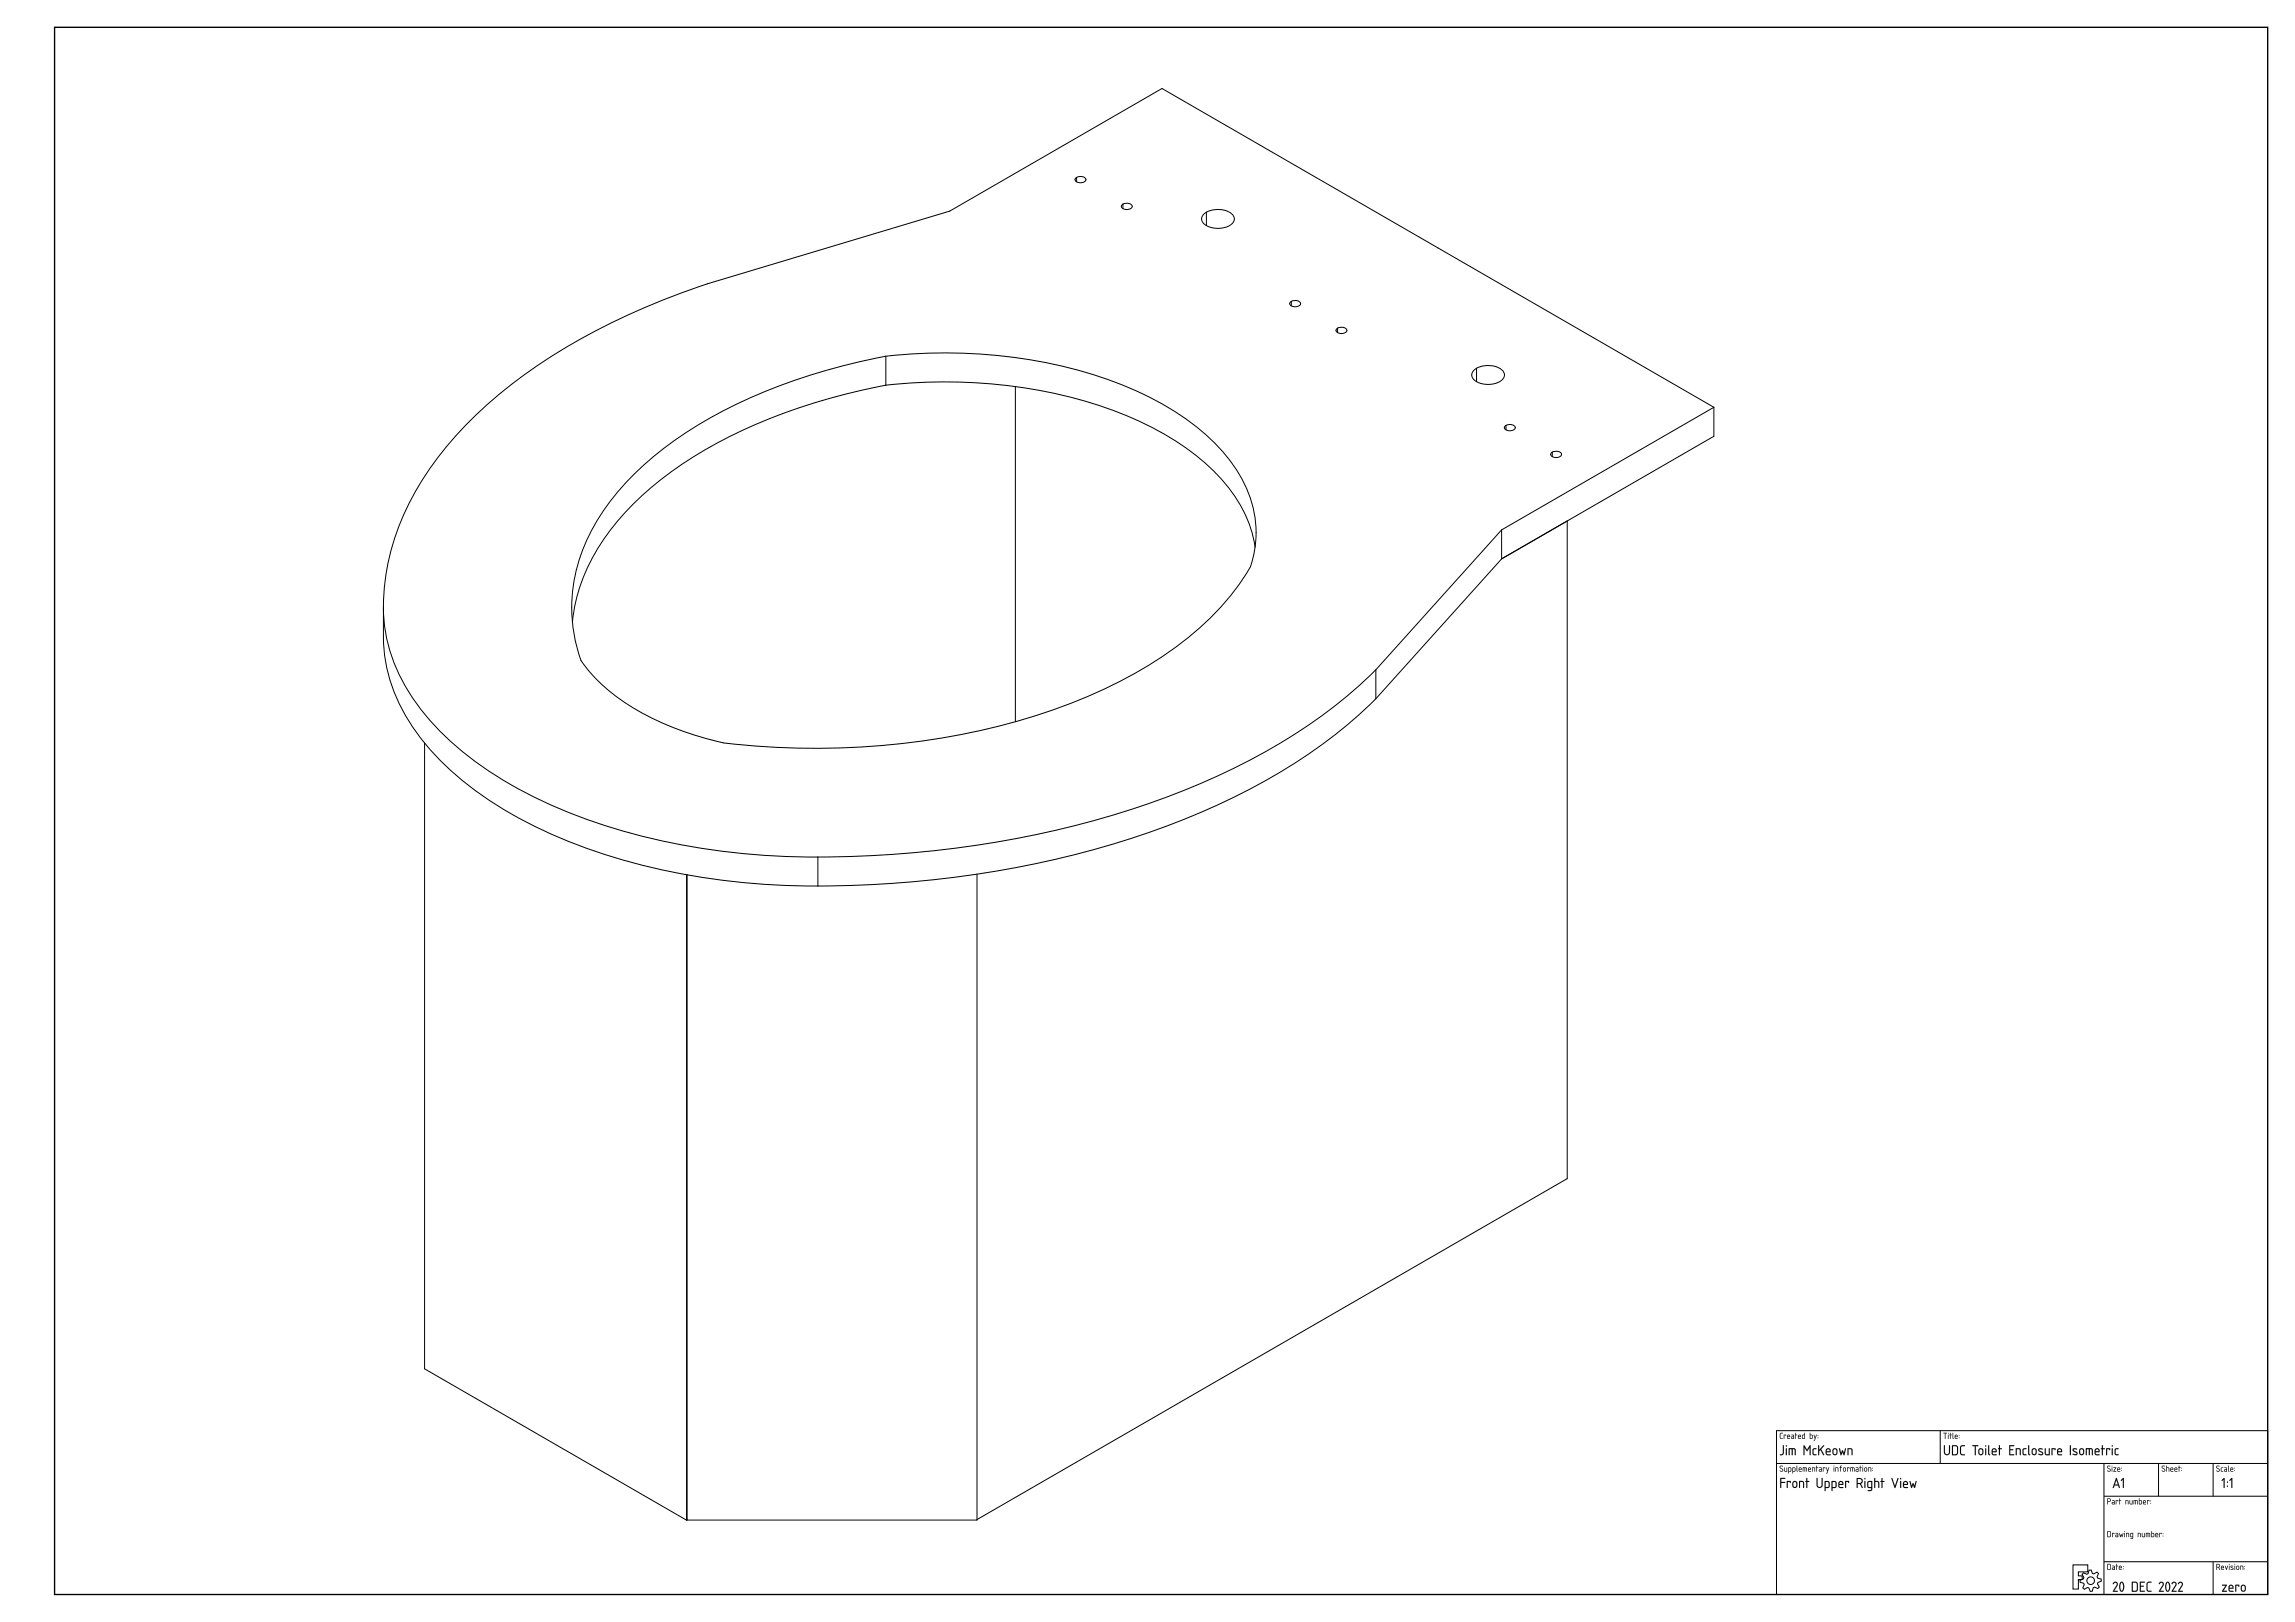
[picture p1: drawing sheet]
<svg xmlns="http://www.w3.org/2000/svg" width="841mm" height="594mm" viewBox="0 0 841 594" stroke-linecap="round" stroke-linejoin="round" font-family="sans-serif">
<path d="M20 10h811v574h-811z" fill="none" stroke="#000" stroke-width=".5"/>
<g fill="none" stroke="#000" stroke-width=".37">
<path d="M651 524h180v60h-180zM651 536h180M711 524v12M771 536v48M791 536v12M811 536v12M771 548h60M759.7 573.2h5.4v2.5h-3.5v1.5h1.4v1.4h-1.4v3.4h-1.9zM763.5 576.1l1.2 .5 .5-.2 .4-1.3 .7-.1 .5 1.3 .5 .2 1.2-.7 .5 .5-.5 1.2 .2 .5 1.3 .4v.7l-1.2 .5-.2 .5 .7 1.2-.5 .5-1.2-.5-.5 .2-.4 1.3-.7 .1-.5-1.3-.5-.2-1.2 .7-.5-.5 .5-1.2-.2-.5-1.3-.4-.1-.7 1.3-.5 .2-.5-.7-1.2zM771 572h60M811 572v12"/>
<circle cx="766.1" cy="578.9" r="1.4"/>
</g>
<g fill="#000">
<path d="M652.3 537l.8-.2 .3 .1-.2 .2a.44 .44 0 0 0-.5-.1 .44 .44 0 0 0-.3 .5l1.1 .7-.3 .8-1-.2 .1-.2 .8 .2 .2-.4-1.1-.8zM652.3 537l-.1 .5 .8 .6a.37 .37 0 0 1 .2 .5 .37 .37 0 0 1-.5 .2l-.4-.2-.1 .2a.64 .64 0 0 0 1 .1 .64 .64 0 0 0-.1-1l-.7-.4v-.3l.9-.2zM653.8 537.5l.2 .1 .1 1 .6 .2v-1.2l.2-.1v1.5l-1-.1zM653.9 537.5v1.4l1 .1v-1.5l-.2 1.3h-.4zM655.5 537.7v1.1h.6l.1-1.1zM655.5 537.7l.7 .1-.1 1h-.6zM655.4 537.5h.8l.3 .4-.1 1-.9 .1-.1 .7zM655.4 537.5v2.1l.1-.6h.7l.2-.5a.76 .76 0 0 0-.1-.9 .76 .76 0 0 0-.9-.1zM657.1 537.7v1.1h.5l.1-1.1zM657.1 537.7l.6 .1-.1 1h-.5zM656.9 537.5h.8l.3 .4-.1 1-.8 .1-.1 .7zM656.9 537.5v2.1l.2-.6h.6l.3-.5a.76 .76 0 0 0-.2-.9 .76 .76 0 0 0-.9-.1zM658.4 536.8l.2 .1 .1 2.1-.3-.3zM658.4 536.8v1.9l.3 .3zM659.4 537.8v.3h.6l-.1-.4zM659.4 537.8a.36 .36 0 0 1 .5-.1 .36 .36 0 0 1 .1 .4h-.6zM659.3 537.6a.55 .55 0 0 1 .8 0 .55 .55 0 0 1 .1 .7h-.8v.2l.8 .5-.9-.1zM659.4 537.6l-.1 1.3 .9 .1-.8-.5v-.2h.8l-.1-.7zM660.7 537.5l1.3 .1 .2 1.4-.2-.1-.1-1.2h-.4l-.1 1.3-.1-1.3h-.5l.1 1.2-.2 .1zM660.7 537.5v1.5l.1-1.3h.5l.1 1.3 .1-1.3h.4l.1 1.3 .2-.1a1.02 1.02 0 0 0-.2-1.3 1.02 1.02 0 0 0-1.2-.1zM662.9 537.8l-.1 .3h.7l-.2-.4zM662.8 537.8a.36 .36 0 0 1 .5-.1 .36 .36 0 0 1 .2 .4h-.7zM662.7 537.6h.1a.56 .56 0 0 1 .7 0 .56 .56 0 0 1 .1 .7h-.8v.2l.8 .5-.9-.1zM662.8 537.6l-.1 1.3 .9 .1-.8-.5v-.2h.8l-.1-.7zM664.1 537.5l1 .1v1.4l-.2-.1v-1.2h-.6v1.2l-.2 .1zM664.1 537.5v1.5l.1-1.3 .7 .1 .1 1.2 .1-.7a.7 .7 0 0 0-.2-.8 .7 .7 0 0 0-.8 0zM665.7 536.8l.2 .7 .4 .1-.4 .1-.1 1.3-.2-1.3-.2-.1 .2-.1zM665.7 536.8l-.3 .8 .3 .1 .1 1.3v-1.3l.5-.1-.5-.1zM666.8 538.4l.1 .4h.5v-.5zM666.8 538.4l.6-.1v.5l-.6-.1zM666.7 537.5h.7l.2 .4v1.1h-.6a.46 .46 0 0 1-.5-.4 .46 .46 0 0 1 .5-.5h.4v-.3zM666.7 537.5l.7 .3v.3h-.4a.43 .43 0 0 0-.5 .5 .43 .43 0 0 0 .5 .4h.6v-1.1l-.2-.4zM668 537.5l.9 .1-.1 .3-.6-.2-.1 1.3zM668.1 537.5v1.5l.1-1.3 .6 .2 .1-.3zM669.2 537.5l.5 1.1 .4-1h.2l-.8 2.1-.3-.1 .4-.7zM669.2 537.5l.4 1.4-.4 .7 .3 .1 .8-2.1-.6 1zM672 537.5l.2 .1-.1 1.4zM672 537.5l.1 1.5zM671.9 536.9a.15 .15 0 0 1 .3 0 .15 .15 0 0 1-.3 0zM672 536.8l.1 .3zM672.6 537.5l1 .1 .1 1.4-.2-.1-.1-1.2h-.6v1.2l-.2 .1zM672.6 537.5v1.5l.2-1.3 .7 .1 .1 1.2 .1-.7a.7 .7 0 0 0-.3-.8 .7 .7 0 0 0-.8 0zM674.4 536.9l.6-.1-.5 .7 .5 .1-.5 .1-.1 1.3-.1-1.3-.2-.1zM674.4 536.9l-.3 .7h.2l.1 1.4 .1-1.4h.5l-.5-.1 .4-.7zM675.7 537.7l-.1 .9 .5 .1 .1-.8zM675.7 537.7h.5l.1 .7a.36 .36 0 0 1-.3 .4 .36 .36 0 0 1-.4-.3zM675.6 537.6a.55 .55 0 0 1 .6-.1 .55 .55 0 0 1 .3 .5l-.1 .8-.7 .2-.3-.5zM675.3 538.2a.68 .68 0 0 0 1.3 0 .68 .68 0 0 0-1.3 0zM676.9 537.5l.9 .1-.1 .3-.6-.2-.1 1.3zM676.9 537.5l.1 1.5 .1-1.3 .6 .2v-.3zM678.1 537.5l1.4 .1 .1 1.4-.2-.1-.1-1.2h-.3l-.1 1.3-.2-1.3h-.4v1.2l-.2 .1zM678.1 537.5v1.5l.2-1.3h.5l.1 1.3 .1-1.3h.4l.1 1.3 .1-.1a1.02 1.02 0 0 0-.1-1.3 1.02 1.02 0 0 0-1.3-.1zM680.3 538.4v.4h.6v-.5zM680.2 538.4l.7-.1v.5l-.7-.1zM680.1 537.5h.7l.3 .4v1.1h-.7a.46 .46 0 0 1-.4-.4 .46 .46 0 0 1 .4-.5h.5l-.1-.3zM680.1 537.5l.7 .3 .1 .3h-.5a.43 .43 0 0 0-.4 .5 .43 .43 0 0 0 .4 .4h.6l.1-1.1-.3-.4zM681.6 536.8l.2 .7 .4 .1-.4 .1-.1 1.3-.1-1.3-.3-.1 .3-.1zM681.6 536.8l-.2 .8 .2 .1 .1 1.3 .1-1.3 .4-.1-.4-.1zM682.5 537.5l.3 .1-.2 1.4zM682.6 537.5v1.5zM682.5 536.9a.15 .15 0 0 1 .3 0 .15 .15 0 0 1-.3 0zM682.6 536.8l.1 .3zM683.5 537.7l-.1 .9 .5 .1 .1-.8zM683.5 537.7h.4l.2 .7a.36 .36 0 0 1-.4 .4 .36 .36 0 0 1-.4-.3zM683.3 537.6h.1a.55 .55 0 0 1 .5-.1 .55 .55 0 0 1 .4 .5l-.1 .8-.7 .2-.4-.5zM683 538.2a.7 .7 0 0 0 1.4 0 .7 .7 0 0 0-1.4 0zM684.6 537.5l1 .1 .1 1.4-.2-.1-.1-1.2h-.6v1.2l-.2 .1zM684.7 537.5v1.5l.1-1.3 .7 .1 .1 1.2 .1-.7a.7 .7 0 0 0-.2-.8 .7 .7 0 0 0-.8 0zM686.2 538.5l.1 .2zM686.2 538.5l.1 .2zM686.2 537.6l.1 .2zM686.2 537.6l.1 .2z"/>
<path d="M652.3 537l.6-.2 .4 .1-.1 .2a.45 .45 0 0 0-.6-.1 .45 .45 0 0 0-.2 .5l.7 .4a.59 .59 0 0 1 .1 1 .59 .59 0 0 1-.9-.3 .44 .44 0 0 0 .7 .2 .44 .44 0 0 0 0-.7l-.8-.5zM653.8 537.5l.5 1.3h.4l.2-1.3v1.5l-1-.1zM655.5 537.7v1.1h.6l.1-1zM655.4 537.5a.8 .8 0 0 1 1.1 .6 .8 .8 0 0 1-1 .9l-.1 .7zM657.1 537.7v1.1h.5l.1-1zM656.9 537.5a.8 .8 0 0 1 1.1 .6 .8 .8 0 0 1-.9 .9l-.1 .7zM658.4 536.8l.3 2.2-.3-.3zM659.4 537.8v.3h.6l-.1-.4zM659.3 537.6a.55 .55 0 0 1 .8 0 .55 .55 0 0 1 .1 .7h-.8v.2l.8 .5-.9-.1zM660.7 537.5l1-.1a1.06 1.06 0 0 1 .4 1.6l-.4-1.3h-.2l-.1 1.3-.1-1.3h-.5l-.1 1.3zM662.9 537.8l-.1 .3h.7l-.2-.4zM662.8 537.6a.55 .55 0 0 1 .7 0 .55 .55 0 0 1 .1 .7h-.8v.2l.8 .5-.9-.1zM664.1 537.5h.1a.7 .7 0 0 1 .8 0 .7 .7 0 0 1 .1 .8l-.1 .7-.1-1.2-.6-.1-.2 1.3zM665.7 536.8l.2 .7 .4 .1-.4 .1-.1 1.3-.2-1.3-.2-.1zM666.8 538.4l.1 .4h.5v-.5zM666.7 537.5h.7l.2 .4v1.1h-.6a.44 .44 0 0 1-.5-.4 .44 .44 0 0 1 .5-.5h.4v-.3zM668 537.5l.9 .1-.1 .3-.6-.2-.1 1.3zM669.2 537.5l.5 1.1 .4-1h.2l-.8 2.1-.3-.1 .4-.7zM672 537.5l.1 1.5zM672 536.9a.14 .14 0 0 1 .2 0 .14 .14 0 0 1-.2 0zM672.6 537.5h.1a.7 .7 0 0 1 .8 0 .7 .7 0 0 1 .2 .8l-.1 .7-.1-1.2-.7-.1-.2 1.3zM674.4 536.9l.5-.1-.4 .7 .5 .1-.5 .1-.1 1.3-.1-1.3-.2-.1zM675.7 537.7l-.1 .8a.34 .34 0 0 0 .4 .3 .34 .34 0 0 0 .3-.4l-.1-.6zM675.2 538.2a.72 .72 0 0 1 1.4 0 .72 .72 0 0 1-1.4 0zM676.9 537.5l.8 .1v.3l-.6-.2-.1 1.3zM678.1 537.5l1.1-.1a1.06 1.06 0 0 1 .3 1.6l-.3-1.3h-.2l-.1 1.3-.2-1.3h-.4l-.2 1.3zM680.2 538.4l.1 .4h.6v-.5zM680.1 537.5h.7l.3 .4-.1 1.1h-.6a.44 .44 0 0 1-.4-.4 .44 .44 0 0 1 .4-.5h.5l-.1-.3zM681.6 536.8l.2 .7 .4 .1-.4 .1-.1 1.3-.1-1.3-.2-.1zM682.6 537.5v1.5zM682.5 536.9a.15 .15 0 0 1 .3 0 .15 .15 0 0 1-.3 0zM683.5 537.7l-.1 .8a.34 .34 0 0 0 .3 .3 .34 .34 0 0 0 .3-.4l-.1-.6zM683 538.2a.72 .72 0 0 1 1.4 0 .72 .72 0 0 1-1.4 0zM684.7 537.5a.7 .7 0 0 1 .8 0 .7 .7 0 0 1 .2 .8l-.1 .7-.1-1.2-.7-.1-.1 1.3zM686.2 538.5l.1 .2zM686.2 537.6l.1 .2z"/>
<path d="M652.4 524.9l.9-.1-.8 .4-.1 1.3 .9 .5h-.7l-.3-.3zM653.7 525.5l.9 .1-.1 .3-.6-.2-.1 1.3zM655.2 525.8l-.1 .3h.7l-.2-.4zM655.1 525.6a.55 .55 0 0 1 .7 0 .55 .55 0 0 1 .1 .7h-.8v.2l.9 .5-1-.1zM656.6 526.4l.1 .4h.5v-.5zM656.5 525.5h.7l.2 .4v1.1h-.6a.44 .44 0 0 1-.5-.4 .44 .44 0 0 1 .5-.5h.4v-.3zM658 524.8l.2 .7 .4 .1-.4 .1-.2 1.3-.1-1.3-.2-.1zM659.2 525.8l-.1 .3h.7l-.2-.4zM659.1 525.6a.55 .55 0 0 1 .7 0 .55 .55 0 0 1 .1 .7h-.8v.2l.8 .5-.9-.1zM660.7 525.7l-.1 .1a.63 .63 0 0 0 0 .7 .63 .63 0 0 0 .6 .3v-1.1zM660.5 525.6l.7-.1 .2-.7v2.2l-1-.3zM663.4 525.7v1.1h.6l.1-1zM663.2 524.8l.2 .7 .9 .2v.9l-.3 .4-.8-.1zM664.7 525.5l.5 1.1 .3-1h.2l-.8 2.1-.3-.1 .5-.7zM666.1 526.5l.2 .2zM666.1 525.6l.2 .2z"/>
<path d="M652.4 524.9l.9-.1-.8 .4v1.3l.8 .5h-.7l-.4-.3zM652.4 525l-.1 1.7 .2 .2 .8 .1-.9-.5 .1-1.3 .8-.4zM653.7 525.5l.9 .1-.1 .3-.6-.2-.1 1.3zM653.7 525.5l.1 1.5 .1-1.3 .6 .2v-.3zM655.2 525.8l-.1 .3h.7l-.2-.4zM655.2 525.8a.36 .36 0 0 1 .4-.1 .36 .36 0 0 1 .2 .4h-.7zM655.1 525.6a.56 .56 0 0 1 .7 0 .56 .56 0 0 1 .1 .7h-.8v.2l.9 .5-1-.1zM655.1 525.6l-.1 1.3 1 .1-.9-.5v-.2h.9l-.1-.7zM656.6 526.4l.1 .4h.5v-.5zM656.6 526.4l.6-.1v.5l-.6-.1zM656.5 525.5h.7l.3 .4-.1 1.1h-.6a.46 .46 0 0 1-.5-.4 .46 .46 0 0 1 .5-.5h.4v-.3zM656.5 525.5l.7 .3v.3h-.4a.43 .43 0 0 0-.4 .5 .43 .43 0 0 0 .4 .4h.6v-1.1l-.2-.4zM658 524.8l.2 .7 .4 .1-.4 .1-.2 1.3-.1-1.3-.2-.1 .2-.1zM658 524.8l-.3 .8 .3 .1v1.3l.1-1.3 .5-.1-.5-.1zM659.2 525.8l-.1 .3h.7l-.2-.4zM659.1 525.8a.36 .36 0 0 1 .5-.1 .36 .36 0 0 1 .2 .4h-.7zM659 525.6h.1a.55 .55 0 0 1 .7 0 .55 .55 0 0 1 .1 .7h-.8v.2l.8 .5-.9-.1zM659.1 525.6l-.1 1.3 .9 .1-.8-.5v-.2h.8l-.1-.7zM660.7 525.7l-.1 .1a.61 .61 0 0 0 0 .7 .61 .61 0 0 0 .6 .3v-1.1zM660.7 525.7h.6v1.1h-.4a.65 .65 0 0 1-.2-1.1zM660.4 525.6l.8-.1 .2-.7v2.2l-.9-.1zM660.5 525.6l-.1 1.1 1 .3v-2.2l-.1 .7zM663.4 525.7v1.1l.6-.1 .1-.9zM663.4 525.7l.7 .1-.1 1h-.6zM663.2 524.8l.2 .7 .9 .2v1.1l-.3 .2-.8-.1zM663.2 524.8v2.1l.8 .1 .3-.4v-.9l-.9-.2zM664.6 525.5l.6 1.1 .3-1.1 .2 .1-.8 2.1-.3-.1 .5-.7zM664.7 525.5l.4 1.4-.5 .7 .3 .1 .8-2.1-.5 1zM666.1 526.5l.2 .2zM666.1 526.5l.2 .2zM666.1 525.6l.2 .2zM666.1 525.6l.2 .2z"/>
<path d="M653.4 529.4l.3 .1v2.6a.92 .92 0 0 1-.5 .8 .92 .92 0 0 1-1-.1l1.1-.5zM653.4 529.4l-.1 2.9-.3 .4h-.7a.78 .78 0 0 0 .9 .2 .78 .78 0 0 0 .5-.8v-2.6zM654.5 530.5l.3 .1-.2 2.4-.2-.2zM654.5 530.5l.1 2.5 .2-2.4zM654.4 529.6a.26 .26 0 0 1 .5 0 .26 .26 0 0 1-.5 0zM654.5 529.4v.4h.2v-.4zM655.5 530.4l2.3 .2 .3 .5-.1 1.9-.3-.2-.1-1.9-.6-.1-.2 2.2-.2-.2v-2h-.8l.1 2-.4 .2zM655.6 530.5l-.1 2.4 .3-.1v-2.1h.8l.2 2.3 .1-2.3 .7 .2 .2 2 .2-.1a2.13 2.13 0 0 0-.3-2.3zM660.9 529.4h.4l.9 1.6 1-1.6h.3v3.6l-.4-.2v-2.7l-.9 1.5-.9-1.4v2.6l-.4 .2zM661 529.4v3.5l.3-.1v-2.7l.9 1.4 1-1.4v2.7l.3 .1v-3.5h-.3l-1 1.6-.9-1.6zM664.4 530.6l1.1-.2 .1 .3a.98 .98 0 0 0-1.1 1 .98 .98 0 0 0 1.1 1v.3h-.7l-.6-.3zM664.4 530.7l-.2 1.3a.79 .79 0 0 0 .4 .9 .79 .79 0 0 0 1-.2 1.01 1.01 0 0 1-1.2-1 1.01 1.01 0 0 1 1.2-1l-.1-.3zM666.3 529.3l.3 .2v1.6l1.5-1.7h.4l-1.1 1.4 1.1 2-.1 .2-1.3-1.9-.5 .5v1.4h-.3zM666.3 529.4v3.5l.3-.1v-1.2l.5-.6 1.2 2 .1-.3-1.1-1.9 1.1-1.4-1.8 1.7v-1.6zM669.5 531l-.1 .5h1.1l-.2-.6zM669.5 531a.59 .59 0 0 1 .8-.2 .59 .59 0 0 1 .2 .8h-1.1zM669.3 530.6l.1 .1a.93 .93 0 0 1 1.2-.1 .93 .93 0 0 1 .1 1.3h-1.3l.2 .7 1.3 .2-1.1 .2a1.49 1.49 0 0 1-.5-2.4zM669.4 530.7l-.3 .6 .2 1.5 1.5 .1v-.2l-1.2-.1-.2-.4v-.3l1.4-.1-.1-1.1-.7-.3zM672.1 530.9l-.2 1.4 .4 .3 .5-.1 .1-1.4-.4-.3zM672 530.9h.8l.2 1.1a.59 .59 0 0 1-.5 .7 .59 .59 0 0 1-.7-.6zM671.8 530.6h.1a.92 .92 0 0 1 .9-.1 .92 .92 0 0 1 .6 .7l-.2 1.4-.5 .4-.7-.1-.5-.8v-1.1zM671.9 530.6l-.3 .4-.1 1.1a.89 .89 0 0 0 .9 .9 .89 .89 0 0 0 .9-.9l-.2-1.4-.7-.3zM673.9 530.5l.4 .1 .4 1.6 .5-1.1 .5 1.1 .4-1.6 .4-.1-.6 2.5-.4-.1-.3-1-.4 1-.3 .1zM674 530.5l.5 2.5 .7-1.2 .4 1 .3 .1 .5-2.4-.2 .1-.5 1.7-.5-1.1-.5 1.1-.5-1.7zM677.1 530.4h1.3l.4 .4 .1 2.1-.4-.1-.1-1.9-1-.1v2l-.3 .2zM677.1 530.5v2.4l.3-.1v-2l1 .1 .2 2 .3-.1a2.25 2.25 0 0 0-.4-2.3z"/>
<path d="M653.4 529.4l.3 .1v2.6a.91 .91 0 0 1-.5 .8 .91 .91 0 0 1-.9-.1l1-.5zM654.5 530.5l.3 .1-.2 2.4zM654.4 529.6a.25 .25 0 0 1 .5 0 .25 .25 0 0 1-.5 0zM655.6 530.4h.1a2.46 2.46 0 0 1 2.3 .4v2.1l-.3-.1-.1-1.9-.6-.1-.2 2.2-.2-2.2h-.8l-.1 2.2zM661 529.4h.3l.9 1.6 1-1.6h.3v3.5l-.3-.1v-2.7l-1 1.4-.9-1.3v2.6l-.3 .2zM664.4 530.6l1.1-.2 .1 .3a1 1 0 0 0-1.2 1 1 1 0 0 0 1.2 1l-.2 .3a.98 .98 0 0 1-1-.3 .98 .98 0 0 1-.2-1zM666.3 529.4l.3 .1v1.6l1.5-1.7h.4l-1.1 1.4 1.1 2-.1 .2-1.3-1.9-.5 .5v1.3h-.3zM669.5 531l-.1 .5h1.1a.58 .58 0 0 0-.2-.7 .58 .58 0 0 0-.8 .2zM669.4 530.7a.92 .92 0 0 1 1.2 0 .92 .92 0 0 1 .1 1.2h-1.3l.2 .7 1.3 .2-1.1 .2a1.46 1.46 0 0 1-.4-2.3zM672.1 530.9l-.2 1.2a.57 .57 0 0 0 .6 .5 .57 .57 0 0 0 .5-.6l-.2-1.1zM671.9 530.6a.92 .92 0 0 1 1.4 .6v.9a.91 .91 0 0 1-.9 .9 .91 .91 0 0 1-.9-.9l.1-1.1zM674 530.5l.3 .1 .4 1.6 .5-1 .5 1 .4-1.6 .3-.1-.5 2.5-.3-.2-.4-.9-.4 1-.3 .1zM677.1 530.5l.1-.1a1.16 1.16 0 0 1 1.7 .7l-.2 1.9-.2-2-1.1-.2-.2 2.2z"/>
<path d="M712.2 524.8l1.3 .1-.6 .1-.1 2-.1-2zM712.2 524.8l.5 .2 .1 2 .1-2 .6-.1zM713.9 525.5l.2 .1-.1 1.4zM713.9 525.5l.1 1.5zM713.8 524.9a.15 .15 0 0 1 .3 0 .15 .15 0 0 1-.3 0zM713.9 524.8l.1 .3zM714.6 524.8l.2 .7 .5 .1-.5 .1-.1 1.3-.1-1.3-.2-.1 .2-.1zM714.6 524.8l-.2 .8 .2 .1 .1 1.3 .1-1.3 .4-.1-.4-.1zM715.6 524.8l.2 .1 .1 2.1-.4-.3zM715.6 524.8v1.9l.3 .3zM716.6 525.8l-.1 .3h.7l-.2-.4zM716.6 525.8a.36 .36 0 0 1 .4-.1 .36 .36 0 0 1 .2 .4h-.7zM716.5 525.6a.56 .56 0 0 1 .8 0 .56 .56 0 0 1 0 .7h-.8v.2l.9 .5-1-.1zM716.5 525.6l-.1 1.3 1 .1-.9-.5v-.2h.9l-.1-.7zM717.8 526.5l.2 .2zM717.9 526.5l.1 .2zM717.8 525.6l.2 .2zM717.9 525.6l.1 .2z"/>
<path d="M712.2 524.8l1.3 .1-.6 .1-.1 2-.1-2zM713.9 525.5l.1 1.5zM713.8 524.9a.15 .15 0 0 1 .3 0 .15 .15 0 0 1-.3 0zM714.6 524.8l.2 .7 .4 .1-.4 .1-.1 1.3-.1-1.3-.2-.1zM715.6 524.8l.3 2.2-.4-.3zM716.6 525.8l-.1 .3h.7l-.2-.4zM716.5 525.6a.55 .55 0 0 1 .7 0 .55 .55 0 0 1 .1 .7h-.8v.2l.9 .5-1-.1zM717.9 526.5l.1 .2zM717.9 525.6l.1 .2z"/>
<path d="M712.4 529.3l.4 .2v2.4l.2 .5a.72 .72 0 0 0 .8 .1 .72 .72 0 0 0 .4-.6v-2.4l.2-.2 .2 .2v2.3l-.3 .9a1.11 1.11 0 0 1-1.2 .2 1.11 1.11 0 0 1-.7-1zM712.4 529.4v2.5l.4 .8a1.11 1.11 0 0 0 1.1 .2 1.11 1.11 0 0 0 .7-1.1l-.2-2.5-.4 3.1a.75 .75 0 0 1-.8 .2 .75 .75 0 0 1-.5-.7v-2.4zM715.7 529.7v2.9a1.12 1.12 0 0 0 1.4-.4v-2.2l-.3-.3zM715.7 529.6l1.1 .1 .3 .3 .1 2.1a.93 .93 0 0 1-1.4 .6zM715.4 529.4l1.5-.1 .6 .7v2.4l-.6 .6h-1.6zM715.4 529.4v3.5l1.5 .1 .6-.6v-2.4l-.6-.6zM718.5 529.5l1.6-.2v.3l-1.1 .1-.3 .3-.1 2.1 .2 .4 1.3 .2v.3h-1.2l-.6-.5-.1-2.3zM718.6 529.6l-.3 .6 .1 2.3 .5 .4h1.1l-.1-.2-1-.1-.3-.5v-2.1l.4-.3 1-.1v-.2zM722.8 529.3h2l.2 .2-1 .2 .1 3.1-.2 .2-.2-.2v-3.1l-.9-.1zM722.8 529.4v.2h.9l.2 3.4 .1-3.4 .9-.1zM725.5 530.9l-.1 1.4 .4 .3 .4-.1 .2-1.4-.5-.3zM725.5 530.9h.8l.2 1.1a.59 .59 0 0 1-.6 .7 .59 .59 0 0 1-.6-.6zM725.3 530.6a.94 .94 0 0 1 1.5 .6l-.1 1.4-.6 .4-.7-.1-.5-.8 .1-1.1zM725.3 530.6l-.3 .4v1.1a.89 .89 0 0 0 .9 .9 .89 .89 0 0 0 .9-.9l-.3-1.4-.6-.3zM727.5 530.5l.4 .1-.2 2.4-.2-.2zM727.5 530.5l.2 2.5 .1-2.4zM727.5 529.6a.26 .26 0 0 1 .5 0 .26 .26 0 0 1-.5 0zM727.6 529.4v.4h.2v-.4zM728.6 529.4l.4 .1v2.9l.3 .3a.4 .4 0 0 1-.6 .2 .4 .4 0 0 1-.1-.5zM728.6 529.4v3l.5 .6-.2-3.5zM730.4 531l-.2 .5h1.2l-.3-.6zM730.3 531a.59 .59 0 0 1 .8-.2 .59 .59 0 0 1 .3 .8h-1.2zM730.2 530.6a.94 .94 0 0 1 1.2 0 .94 .94 0 0 1 .1 1.3h-1.3l.2 .7 1.3 .2-1.1 .2a1.49 1.49 0 0 1-.4-2.4zM730.2 530.7l-.3 .6 .2 1.5 1.5 .1v-.2l-1.2-.1-.2-.4v-.3l1.4-.1-.1-1.1-.7-.3zM732.6 529.4l.3 .1v.9l.8 .2-.8 .2v2l-.2 .2-.2-2.2-.4-.2 .4-.2zM732.6 529.4v1.1l-.4 .1 .4 .2 .1 2.2 .2-2.2 .7-.2-.7-.1v-1zM736.3 529.3h1.8l-.2 .4h-1.2v1.1l1.1 .2-1.1 .1v1.5h1.3l.1 .4h-1.8zM736.4 529.4v3.5h1.7l-.1-.2h-1.4v-1.6l1.1-.1-1.1-.2v-1.2h1.3l.2-.2zM738.7 530.4h1.3l.5 .4v2.1l-.3-.1-.1-1.9-1.1-.1 .1 2-.4 .2zM738.8 530.5v2.4l.2-.1v-2l1.1 .1 .1 2 .3-.1a2.25 2.25 0 0 0-.3-2.3zM741.3 530.6l1.1-.2 .2 .3a.98 .98 0 0 0-1.2 1 .98 .98 0 0 0 1.2 1v.3h-.7l-.7-.3zM741.4 530.7l-.2 1.3a.79 .79 0 0 0 .4 .9 .79 .79 0 0 0 1-.2 1.01 1.01 0 0 1-1.2-1 1.01 1.01 0 0 1 1.2-1l-.2-.3zM743.3 529.4l.3 .1v2.9l.3 .3a.4 .4 0 0 1-.5 .2 .4 .4 0 0 1-.2-.5zM743.3 529.4v3l.5 .6-.2-3.5zM745.1 530.9l-.2 1.4 .4 .3 .5-.1 .1-1.4-.4-.3zM745.1 530.9h.7l.2 1.1a.59 .59 0 0 1-.5 .7 .59 .59 0 0 1-.6-.6zM744.9 530.6a.92 .92 0 0 1 .9-.1 .92 .92 0 0 1 .6 .7l-.2 1.4-.5 .4-.7-.1-.5-.8v-1.1zM744.9 530.6l-.3 .4v1.1a.89 .89 0 0 0 .8 .9 .89 .89 0 0 0 .9-.9l-.2-1.4-.7-.3zM747.1 530.6l.1-.1a.87 .87 0 0 1 1.3 .4l-.2 .1a.55 .55 0 0 0-.5-.3 .55 .55 0 0 0-.5 .5l1.1 .6a.68 .68 0 0 1 .3 .8 .68 .68 0 0 1-.8 .4l-1-.4 .2-.2 1.2 .2 .1-.3-1.3-.8zM747.1 530.6v.9l1.3 .8a.86 .86 0 0 1-1.3 .2v.3l1.4 .1a.61 .61 0 0 0 .2-.6 .61 .61 0 0 0-.4-.5l-1-.6a.53 .53 0 0 1 .4-.5 .53 .53 0 0 1 .6 .2h.2v-.3zM749.3 530.5l.4 .1v1.8l1.1 .3v-2.1l.3-.1v2.5h-1.3l-.4-.4zM749.4 530.5l-.1 .1a2.42 2.42 0 0 0 .4 2.3h1.4v-2.3h-.3v2.1h-.8l-.3-.3-.1-1.8zM751.8 530.5l1.5 .1-.2 .6-.2-.4h-.7v2l-.2 .2-.2-.2zM751.9 530.5l.1 2.5 .1-2.2h.8l.2 .3 .1-.5zM754.3 531l-.1 .5h1.1l-.2-.6zM754.3 531a.59 .59 0 0 1 .8-.2 .59 .59 0 0 1 .2 .8h-1.1zM754.1 530.6v.1a.93 .93 0 0 1 1.3-.1 .93 .93 0 0 1 .1 1.3h-1.3l.2 .7 1.3 .2-1.1 .2a1.49 1.49 0 0 1-.5-2.4zM754.2 530.7l-.3 .6 .1 1.5 1.6 .1v-.2l-1.3-.1-.1-.4v-.3l1.4-.1-.2-1.1-.6-.3zM758.6 529.4l.3 .2v3.2l-.2 .2-.2-.2zM758.6 529.4l.1 3.6 .2-3.4zM759.7 530.6l.1-.1a.87 .87 0 0 1 1.3 .4l-.2 .1a.55 .55 0 0 0-.6-.3 .55 .55 0 0 0-.4 .5l1 .6a.68 .68 0 0 1 .4 .8 .68 .68 0 0 1-.8 .4l-1-.4 .2-.2 1.2 .2 .1-.3-1.3-.8zM759.7 530.6v.9l1.3 .8a.97 .97 0 0 1-1.4 .2l.1 .3 1 .2 .6-.5-.1-.6-1.3-.7a.53 .53 0 0 1 .4-.5 .53 .53 0 0 1 .6 .2h.2l-.1-.3zM762.5 530.9l-.2 1.4 .4 .3 .5-.1 .1-1.4-.5-.3zM762.4 530.9h.8l.2 1.1a.59 .59 0 0 1-.5 .7 .59 .59 0 0 1-.7-.6zM762.2 530.6a.92 .92 0 0 1 1-.1 .92 .92 0 0 1 .6 .7l-.2 1.4-.5 .4-.7-.1-.5-.8v-1.1zM762.3 530.6l-.3 .4-.1 1.1a.89 .89 0 0 0 .9 .9 .89 .89 0 0 0 .9-.9l-.2-1.4-.7-.3zM764.4 530.4l2.3 .2 .3 .5-.1 1.9-.3-.2-.1-1.9-.7-.1-.1 2.2-.3-.2 .1-2h-.8v2l-.3 .2zM764.5 530.5l-.1 2.4 .3-.1v-2.1h.8l.2 2.3 .1-2.3 .7 .2 .2 2 .2-.1a2.13 2.13 0 0 0-.4-2.3zM768.1 531l-.2 .5h1.2l-.3-.6zM768.1 531a.59 .59 0 0 1 .7-.2 .59 .59 0 0 1 .3 .8h-1.2zM767.9 530.6a.94 .94 0 0 1 1.3 0 .94 .94 0 0 1 .1 1.3h-1.4l.2 .7 1.4 .2-1.2 .2a1.49 1.49 0 0 1-.4-2.4zM767.9 530.7l-.3 .6 .2 1.5 1.6 .1v-.2l-1.3-.1-.2-.4v-.3l1.5-.1-.2-1.1-.7-.3zM770.3 529.4l.3 .1v.9l.8 .2-.8 .2v2l-.2 .2-.1-2.2-.4-.2 .4-.2zM770.3 529.4v1.1l-.4 .1 .4 .2 .1 2.2 .2-2.2 .7-.2-.7-.1v-1zM771.8 530.5l1.5 .1-.2 .6-.2-.4h-.7v2l-.2 .2-.2-.2zM771.9 530.5l.1 2.5 .1-2.2h.8l.2 .3 .1-.5zM773.9 530.5l.4 .1-.2 2.4-.2-.2zM773.9 530.5l.2 2.5 .1-2.4zM773.8 529.6a.3 .3 0 0 1 .6 0 .3 .3 0 0 1-.6 0zM773.9 529.4v.4h.3v-.4zM775.1 530.6l1.1-.2 .2 .3a.98 .98 0 0 0-1.2 1 .98 .98 0 0 0 1.2 1v.3h-.8l-.6-.3zM775.1 530.7l-.2 1.3a.79 .79 0 0 0 .5 .9 .79 .79 0 0 0 .9-.2 1.01 1.01 0 0 1-1.2-1 1.01 1.01 0 0 1 1.2-1l-.1-.3z"/>
<path d="M712.4 529.4l.3 .1v2.4a.75 .75 0 0 0 .8 .7 .75 .75 0 0 0 .7-.7l.2-2.6 .2 2.5a1.11 1.11 0 0 1-1.1 1.2 1.11 1.11 0 0 1-1.1-1.1zM715.7 529.7v3a1.14 1.14 0 0 0 1.5-.5l-.1-2.2-.3-.3zM715.4 529.4h1.5l.6 .6v2.4l-.6 .6h-1.5zM718.6 529.6l1.5-.2-.1 .2-1 .1-.3 .3-.1 2.1 .3 .5 1 .1 .2 .3h-1.2l-.5-.5-.1-2.3zM722.8 529.4l2.2 .1-1 .2-.1 3.3-.2-3.3-.9-.1zM725.5 530.9l-.2 1.2a.57 .57 0 0 0 .6 .5 .57 .57 0 0 0 .6-.6l-.2-1.1zM725.3 530.6a.92 .92 0 0 1 1.5 .6v.9a.91 .91 0 0 1-.9 .9 .91 .91 0 0 1-.9-.9v-1.1zM727.5 530.5l.3 .1-.1 2.4zM727.5 529.6a.24 .24 0 0 1 .4 0 .24 .24 0 0 1-.4 0zM728.6 529.4l.3 .1v2.9l.4 .3a.46 .46 0 0 1-.7 .1 .46 .46 0 0 1 0-.7zM730.4 531l-.2 .5h1.2a.58 .58 0 0 0-.3-.7 .58 .58 0 0 0-.7 .2zM730.2 530.7a.92 .92 0 0 1 1.2 0 .92 .92 0 0 1 .1 1.2h-1.3l.2 .7 1.3 .2-1.1 .2a1.46 1.46 0 0 1-.4-2.3zM732.6 529.4l.3 .1v.9l.7 .2-.7 .2-.2 2.2-.2-2.2-.3-.2 .3-.2zM736.4 529.4h1.7l-.2 .3h-1.2v1.1l1.1 .2-1.1 .1v1.5h1.3l.1 .4h-1.8zM738.7 530.5l.2-.1a1.16 1.16 0 0 1 1.6 .7l-.1 1.9-.2-2-1.2-.2-.1 2.2zM741.4 530.6l1-.2 .2 .3a1 1 0 0 0-1.2 1 1 1 0 0 0 1.2 1l-.2 .3a.98 .98 0 0 1-1.1-.3 .98 .98 0 0 1-.1-1zM743.3 529.4l.3 .1v2.9l.3 .3a.46 .46 0 0 1-.7 .1 .46 .46 0 0 1 0-.7zM745.1 530.9l-.2 1.2a.57 .57 0 0 0 .6 .5 .57 .57 0 0 0 .5-.6l-.2-1.1zM744.9 530.6a.92 .92 0 0 1 1.5 .6v.9a.91 .91 0 0 1-1 .9 .91 .91 0 0 1-.9-.9l.1-1.1zM747.1 530.6l.1-.1a.87 .87 0 0 1 1.3 .4h-.2a.56 .56 0 0 0-.6-.2 .56 .56 0 0 0-.4 .5l1.1 .6a.77 .77 0 0 1 .1 1.1 .77 .77 0 0 1-1.1 0l-.4-.2 .2-.2a.65 .65 0 0 0 .7 .2 .65 .65 0 0 0 .4-.5l-1.2-.7zM749.4 530.5l.3 .1v1.8l.3 .3h.8v-2.1l.2-.2 .2 .2-.1 2.4h-1.1a1.1 1.1 0 0 1-.7-1.6zM751.8 530.5l1.5 .1-.2 .5-.2-.3h-.7l-.2 2.2zM754.3 531l-.1 .5h1.1a.58 .58 0 0 0-.3-.7 .58 .58 0 0 0-.7 .2zM754.1 530.7a.92 .92 0 0 1 1.3 0 .92 .92 0 0 1 .1 1.2h-1.3l.2 .7 1.3 .2-1.1 .2a1.46 1.46 0 0 1-.5-2.3zM758.6 529.4l.3 .2-.2 3.4zM759.7 530.6l.1-.1a.87 .87 0 0 1 1.3 .4h-.2a.56 .56 0 0 0-.6-.2 .56 .56 0 0 0-.4 .5l1 .6a.77 .77 0 0 1 .2 1.1 .77 .77 0 0 1-1.2 0l-.4-.2 .3-.2a.65 .65 0 0 0 .6 .2 .65 .65 0 0 0 .5-.5l-1.2-.7zM762.5 530.9l-.2 1.2a.57 .57 0 0 0 .6 .5 .57 .57 0 0 0 .5-.6l-.2-1.1zM762.2 530.6a.92 .92 0 0 1 1.5 .6v.9a.91 .91 0 0 1-.9 .9 .91 .91 0 0 1-.9-.9v-1.1zM764.4 530.4h.2a2.46 2.46 0 0 1 2.2 .4l.1 2.1-.3-.1-.1-1.9-.7-.1-.1 2.2-.2-2.2h-.8l-.2 2.2zM768.1 531l-.2 .5h1.2a.58 .58 0 0 0-.3-.7 .58 .58 0 0 0-.7 .2zM767.9 530.7a.92 .92 0 0 1 1.2 0 .92 .92 0 0 1 .2 1.2h-1.4l.2 .7 1.3 .2-1.1 .2a1.46 1.46 0 0 1-.4-2.3zM770.3 529.4l.3 .1v.9l.8 .2-.8 .2-.2 2.2-.1-2.2-.4-.2 .4-.2zM771.8 530.5l1.5 .1-.2 .5-.2-.3h-.7l-.2 2.2zM773.9 530.5l.3 .1-.1 2.4zM773.9 529.6a.24 .24 0 0 1 .4 0 .24 .24 0 0 1-.4 0zM775.1 530.6l1.1-.2 .1 .3a1 1 0 0 0-1.1 1 1 1 0 0 0 1.1 1l-.2 .3a.98 .98 0 0 1-1-.3 .98 .98 0 0 1-.2-1z"/>
<path d="M772.3 537l.8-.2 .3 .1-.2 .2a.44 .44 0 0 0-.5-.1 .44 .44 0 0 0-.3 .5l1.1 .7-.3 .8-1-.2 .1-.2 .8 .2 .2-.4-1.1-.8zM772.3 537l-.1 .5 .8 .6a.35 .35 0 0 1 .3 .4 .35 .35 0 0 1-.4 .3l-.6-.2v.2a.64 .64 0 0 0 1 .1 .64 .64 0 0 0-.2-1l-.7-.4v-.3l.9-.2zM773.9 537.5l.2 .1-.1 1.4zM773.9 537.5l.1 1.5zM773.8 536.9a.15 .15 0 0 1 .3 0 .15 .15 0 0 1-.3 0zM773.9 536.8l.1 .3zM774.5 537.5h1l-.8 1.3h.7l.1 .2h-1l.7-1.3h-.7zM774.5 537.5l.8 .2-.8 1.3h1l-.8-.2 .8-1.3zM776.2 537.8l-.1 .3h.7l-.2-.4zM776.2 537.8a.36 .36 0 0 1 .4-.1 .36 .36 0 0 1 .2 .4h-.7zM776.1 537.6a.56 .56 0 0 1 .7 0 .56 .56 0 0 1 .1 .7h-.8v.2l.9 .5-1-.1zM776.1 537.6l-.1 1.3 .9 .1-.8-.5v-.2h.8l-.1-.7zM777.4 538.5l.2 .2zM777.4 538.5l.2 .2zM777.4 537.6l.2 .2zM777.4 537.6l.2 .2z"/>
<path d="M772.3 537l.6-.2 .4 .1-.1 .2a.45 .45 0 0 0-.6-.1 .45 .45 0 0 0-.2 .5l.7 .4a.59 .59 0 0 1 .1 1 .59 .59 0 0 1-.9-.3 .44 .44 0 0 0 .7 .2 .44 .44 0 0 0 0-.7l-.8-.5zM773.9 537.5l.1 1.5zM773.8 536.9a.15 .15 0 0 1 .3 0 .15 .15 0 0 1-.3 0zM774.5 537.5h1l-.8 1.3 .8 .2h-1l.7-1.3zM776.2 537.8l-.1 .3h.7l-.2-.4zM776.1 537.6a.55 .55 0 0 1 .7 0 .55 .55 0 0 1 .1 .7h-.8v.2l.8 .5-.9-.1zM777.4 538.5l.2 .2zM777.4 537.6l.2 .2z"/>
<path d="M792.3 537l.8-.2 .3 .1-.2 .2a.44 .44 0 0 0-.5-.1 .44 .44 0 0 0-.3 .5l1.1 .7-.3 .8-1-.2 .1-.2 .8 .2 .2-.4-1.1-.8zM792.3 537l-.1 .5 .8 .6a.37 .37 0 0 1 .2 .5 .37 .37 0 0 1-.5 .2l-.4-.2v.2a.64 .64 0 0 0 1 .1 .64 .64 0 0 0-.2-1l-.7-.4v-.3l.9-.2zM793.9 536.8l.2 .7 .8 .2v1.3l-.2-.1v-1.2h-.6v1.2l-.2 .1zM793.9 536.8v2.2l.2-1.3h.4l.2 .1 .2 1.2v-1.3l-.8-.2zM795.6 537.8v.3h.6l-.2-.4zM795.6 537.8a.36 .36 0 0 1 .5-.1 .36 .36 0 0 1 .1 .4h-.7zM795.5 537.6a.56 .56 0 0 1 .8 0 .56 .56 0 0 1 0 .7h-.8l.1 .2 .8 .5-1-.1zM795.5 537.6v1.3l.9 .1-.9-.5v-.2h.9l-.1-.7zM797.1 537.8l-.1 .3h.7l-.2-.4zM797.1 537.8a.36 .36 0 0 1 .5-.1 .36 .36 0 0 1 .1 .4h-.7zM797 537.6a.56 .56 0 0 1 .8 0 .56 .56 0 0 1 0 .7h-.8l.1 .2 .8 .5-1-.1zM797 537.6l-.1 1.3 1 .1-.9-.5v-.2h.9l-.1-.7zM798.4 536.8l.2 .7 .5 .1-.5 .1-.1 1.3-.1-1.3-.2-.1 .2-.1zM798.5 536.8l-.3 .8 .2 .1 .1 1.3 .1-1.3 .5-.1-.5-.1zM799.4 538.5l.2 .2zM799.4 538.5l.2 .2zM799.4 537.6l.2 .2zM799.4 537.6l.2 .2z"/>
<path d="M792.3 537l.6-.2 .4 .1-.1 .2a.45 .45 0 0 0-.6-.1 .45 .45 0 0 0-.2 .5l.7 .4a.59 .59 0 0 1 .1 1 .59 .59 0 0 1-.9-.3 .44 .44 0 0 0 .7 .2 .44 .44 0 0 0 0-.7l-.8-.5zM793.9 536.8l.2 .7 .8 .2v1.3l-.4-1.3h-.4l-.2 1.3zM795.6 537.8v.3h.6l-.2-.4zM795.5 537.6a.55 .55 0 0 1 .8 0 .55 .55 0 0 1 0 .7h-.8v.2l.9 .5-.9-.1zM797.1 537.8l-.1 .3h.7l-.2-.4zM797 537.6a.55 .55 0 0 1 .7 0 .55 .55 0 0 1 .1 .7h-.8v.2l.9 .5-1-.1zM798.5 536.8l.1 .7 .5 .1-.5 .1-.1 1.3-.1-1.3-.2-.1zM799.4 538.5l.2 .2zM799.4 537.6l.2 .2z"/>
<path d="M812.3 537l.8-.2 .3 .1-.2 .2a.44 .44 0 0 0-.5-.1 .44 .44 0 0 0-.3 .5l1.1 .7-.3 .8-1-.2 .1-.2 .8 .2 .2-.4-1.1-.8zM812.3 537l-.1 .5 .8 .6a.37 .37 0 0 1 .2 .5 .37 .37 0 0 1-.5 .2l-.4-.2v.2a.64 .64 0 0 0 1 .1 .64 .64 0 0 0-.2-1l-.7-.4v-.3l.9-.2zM813.9 537.6l.8-.1-.4 .2a.66 .66 0 0 0-.3 .8 .66 .66 0 0 0 .7 .4l-.5 .1-.4-.3zM814 537.6l-.1 .1a.77 .77 0 0 0-.1 .9 .77 .77 0 0 0 .9 .4l-.1-.2a.63 .63 0 0 1-.6-.7 .63 .63 0 0 1 .7-.5zM815.3 538.4l.1 .4h.5v-.5zM815.3 538.4l.6-.1v.5l-.6-.1zM815.1 537.5h.8l.2 .4v1.1h-.7a.46 .46 0 0 1-.4-.4 .46 .46 0 0 1 .4-.5h.5v-.3zM815.1 537.5l.8 .3v.3h-.5a.43 .43 0 0 0-.4 .5 .43 .43 0 0 0 .4 .4h.7v-1.1l-.3-.4zM816.5 536.8l.2 .1 .1 2.1-.3-.3zM816.6 536.8l-.1 1.9 .3 .3zM817.6 537.8l-.1 .3h.7l-.2-.4zM817.6 537.8a.36 .36 0 0 1 .4-.1 .36 .36 0 0 1 .2 .4h-.7zM817.5 537.6a.56 .56 0 0 1 .7 0 .56 .56 0 0 1 .1 .7h-.8v.2l.9 .5-1-.1zM817.5 537.6l-.1 1.3 .9 .1-.8-.5v-.2h.9l-.2-.7zM818.8 538.5l.2 .2zM818.8 538.5l.2 .2zM818.8 537.6l.2 .2zM818.8 537.6l.2 .2z"/>
<path d="M812.3 537l.6-.2 .4 .1-.1 .2a.45 .45 0 0 0-.6-.1 .45 .45 0 0 0-.2 .5l.7 .4a.59 .59 0 0 1 .1 1 .59 .59 0 0 1-.9-.3 .44 .44 0 0 0 .7 .2 .44 .44 0 0 0 0-.7l-.8-.5zM813.9 537.6h.8a.44 .44 0 0 0-.5 .1 .44 .44 0 0 0-.2 .5l.1 .5 .6 .3a.71 .71 0 0 1-.9-.2 .71 .71 0 0 1 0-.9zM815.3 538.4l.1 .4h.5v-.5zM815.1 537.5h.7l.3 .4v1.1h-.7a.44 .44 0 0 1-.4-.4 .44 .44 0 0 1 .4-.5h.5v-.3zM816.5 536.8l.3 2.2-.3-.3zM817.6 537.8l-.1 .3h.7l-.2-.4zM817.5 537.6a.55 .55 0 0 1 .7 0 .55 .55 0 0 1 .1 .7h-.8v.2l.9 .5-1-.1zM818.8 538.5l.2 .2zM818.8 537.6l.2 .2z"/>
<path d="M652.4 541.4l1.8 .1-1.5 .2v1.1l1.5 .2-1.5 .1-.1 1.9zM654.8 542.5l1.5 .1-.2 .5-.2-.3h-.8l-.1 2.2zM657.4 542.9l-.2 1.2a.57 .57 0 0 0 .6 .5 .57 .57 0 0 0 .5-.6l-.2-1.1zM657.2 542.6a.92 .92 0 0 1 1.4 .6v.9a.91 .91 0 0 1-.9 .9 .91 .91 0 0 1-.9-.9l.1-1.1zM659.3 542.5l.2-.1a1.16 1.16 0 0 1 1.6 .7l-.2 1.9-.2-2-1.1-.2-.1 2.2zM662 541.4l.3 .1v.9l.7 .2-.7 .2-.2 2.2-.2-2.2-.3-.2 .3-.2zM665.7 541.4l.4 .1v2.4a.75 .75 0 0 0 .7 .7 .75 .75 0 0 0 .8-.7l.1-2.6 .2 2.5a1.11 1.11 0 0 1-1.1 1.2 1.11 1.11 0 0 1-1.1-1.1zM669 542.8v1.9l.9-.1 .2-1.6zM668.7 542.5a1.38 1.38 0 0 1 1.8 .5v.2a1.27 1.27 0 0 1-.7 1.8h-.8v1.1h-.3zM671.5 542.8v1.9l1-.1 .1-1.6zM671.2 542.5a1.38 1.38 0 0 1 1.8 .5v.2a1.27 1.27 0 0 1-.7 1.8h-.8v1.1h-.3zM674.2 543l-.2 .5h1.2a.58 .58 0 0 0-.3-.7 .58 .58 0 0 0-.7 .2zM674 542.7a.92 .92 0 0 1 1.2 0 .92 .92 0 0 1 .1 1.2h-1.3l.2 .7 1.3 .2-1.1 .2a1.46 1.46 0 0 1-.4-2.3zM676.2 542.5l1.4 .1-.1 .5-.2-.3h-.8l-.2 2.2zM680.8 541.7v1.5a.96 .96 0 0 0 1-.1 .96 .96 0 0 0 .4-1l-.5-.4zM680.5 541.4l1.1-.1a1.1 1.1 0 0 1 1 .9 1.1 1.1 0 0 1-.7 1.2l.7 1.6-.3-.1-.7-1.4h-.8v1.3l-.4 .2zM683.3 542.5l.3 .1-.2 2.4zM683.2 541.6a.25 .25 0 0 1 .5 0 .25 .25 0 0 1-.5 0zM684.7 542.9l-.1 1.5 1.1 .3v-1.9zM684.5 542.6l1.5-.1 .1 3a1 1 0 0 1-1.7 .4l.1-.1a.91 .91 0 0 0 1.2-.8 1.06 1.06 0 0 1-1.2-.2 1.06 1.06 0 0 1-.2-1.2zM686.9 541.4h.2l.1 1h.9l.5 .4v2.1l-.3-.1v-1.8l-.4-.2h-.7v2l-.3 .1zM689.5 541.4l.3 .1v.9l.8 .2-.8 .2-.1 2.2-.2-2.2-.4-.2 .4-.2zM693.2 541.4l.3 .1 .9 2.8 1-2.8 .3-.1-1.2 3.6-.3-.2zM696.4 542.5l.3 .1-.2 2.4zM696.3 541.6a.25 .25 0 0 1 .5 0 .25 .25 0 0 1-.5 0zM697.9 543l-.2 .5h1.2a.58 .58 0 0 0-.3-.7 .58 .58 0 0 0-.7 .2zM697.7 542.7a.92 .92 0 0 1 1.2 0 .92 .92 0 0 1 .1 1.2h-1.3l.2 .7 1.3 .2-1.1 .2a1.46 1.46 0 0 1-.4-2.3zM699.8 542.5l.3 .1 .4 1.6 .6-1 .5 1 .4-1.6 .3-.1-.6 2.5-.3-.2-.3-.9-.4 1-.3 .1z"/>
<path d="M652.4 541.3l1.8 .2-1.5 .2v1.1l1.5 .2-1.5 .1 .1 1.7-.2 .2-.2-.2zM652.4 541.4l.2 3.6 .1-1.9 1.5-.1-1.5-.2v-1.2l1.5-.1zM654.8 542.5l1.5 .1-.2 .6-.2-.4h-.8l.1 2-.2 .2-.2-.2zM654.8 542.5l.2 2.5 .1-2.2h.8l.2 .3 .1-.5zM657.4 542.9l-.2 1.4 .4 .3 .5-.1 .1-1.4-.5-.3zM657.3 542.9h.8l.2 1.1a.59 .59 0 0 1-.5 .7 .59 .59 0 0 1-.7-.6zM657.1 542.6h.1a.92 .92 0 0 1 .9-.1 .92 .92 0 0 1 .6 .7l-.2 1.4-.5 .4-.7-.1-.5-.8v-1.1zM657.2 542.6l-.3 .4-.1 1.1a.89 .89 0 0 0 .9 .9 .89 .89 0 0 0 .9-.9l-.2-1.4-.7-.3zM659.3 542.4h1.3l.5 .4v2.1l-.4-.1-.1-1.9-1-.1v2l-.3 .2zM659.3 542.5v2.4l.3-.1v-2l1.1 .1 .1 2 .3-.1a2.25 2.25 0 0 0-.3-2.3zM662 541.4l.3 .1v.9l.8 .2-.8 .2v2l-.2 .2-.2-2.2-.4-.2 .4-.2zM662 541.4v1.1l-.4 .1 .4 .2 .1 2.2 .2-2.2 .7-.2-.7-.1v-1zM665.7 541.3l.4 .2v2.4l.2 .5a.72 .72 0 0 0 .8 .1 .72 .72 0 0 0 .4-.6v-2.4l.2-.2 .2 .2v2.3l-.3 .9a1.11 1.11 0 0 1-1.2 .2 1.11 1.11 0 0 1-.7-1zM665.8 541.4l-.1 2.5 .4 .8a1.11 1.11 0 0 0 1.2 .2 1.11 1.11 0 0 0 .6-1.1l-.2-2.5-.3 3.1a.75 .75 0 0 1-.9 .2 .75 .75 0 0 1-.5-.7v-2.4zM669 542.8v1.9l.9-.1 .1-1.7zM669 542.8l1.1 .2-.2 1.6-.9 .1zM668.7 542.5l1.3-.1 .5 .8-.1 1.4-.4 .4h-1l-.2 1.1-.2-.2zM668.7 542.5v3.5l.3-.1v-.9h.8a1.35 1.35 0 0 0 .7-1.8 1.35 1.35 0 0 0-1.8-.7zM671.5 542.8v1.9l1-.1 .1-1.7zM671.5 542.8l1.2 .2-.2 1.6-1 .1zM671.2 542.5l1.3-.1 .6 .8-.1 1.4-.5 .4h-1l-.2 1.1-.1-.2zM671.2 542.5v3.5l.3-.1v-.9h.8a1.35 1.35 0 0 0 .7-1.8 1.35 1.35 0 0 0-1.8-.7zM674.2 543l-.2 .5h1.2l-.3-.6zM674.1 543a.59 .59 0 0 1 .8-.2 .59 .59 0 0 1 .3 .8h-1.2zM674 542.6a.94 .94 0 0 1 1.2 0 .94 .94 0 0 1 .1 1.3h-1.3l.2 .7 1.3 .2-1.1 .2a1.49 1.49 0 0 1-.4-2.4zM674 542.7l-.3 .6 .2 1.5 1.5 .1v-.2l-1.2-.1-.2-.4v-.3l1.4-.1-.1-1.1-.7-.3zM676.2 542.5l1.4 .1-.1 .6-.2-.4h-.8v2l-.2 .2-.2-.2zM676.2 542.5l.1 2.5 .2-2.2h.8l.2 .3 .1-.5zM680.8 541.7v1.5l1.3-.3a.72 .72 0 0 0 .1-.7 .72 .72 0 0 0-.6-.5zM680.7 541.7l1.4 .2a.8 .8 0 0 1 0 1.1 .8 .8 0 0 1-1 .2h-.4zM680.4 541.4l1.2-.1a1.1 1.1 0 0 1 1 .9 1.1 1.1 0 0 1-.7 1.2l.7 1.6-.4-.1-.6-1.4h-.8v1.3l-.4 .2zM680.5 541.4v3.5l.2-.1v-1.3h.9l.9 1.4-.6-1.5 .6-.4-.1-1.3-.6-.3zM683.3 542.5l.3 .1-.2 2.4-.2-.2zM683.3 542.5l.1 2.5 .2-2.4zM683.2 541.6a.26 .26 0 0 1 .5 0 .26 .26 0 0 1-.5 0zM683.3 541.4v.4h.2v-.4zM684.8 542.9l-.1 1.5 1 .3v-1.9zM684.7 542.9l1.1-.1v1.9l-1.1-.1zM684.5 542.6l1.4-.2a4.2 4.2 0 0 1 .2 3.1l-.5 .6h-1l-.1-.3a.92 .92 0 0 0 1.2-.8 1.09 1.09 0 0 1-1.2-.1 1.09 1.09 0 0 1-.3-1.3zM684.5 542.7l-.2 .4 .2 1.7 1.3 .2a.81 .81 0 0 1-.4 .8 .81 .81 0 0 1-.9 0l.1 .3a1.02 1.02 0 0 0 1.5-.6l-.1-3zM686.9 541.3h.3v1.1h.9l.5 .4v2.2l-.3-.2-.1-1.8-1-.2v2l-.3 .2zM686.9 541.4v3.5l.3-.1v-2.1h.7l.4 .2v1.9l.3 .1v-2.1l-.5-.3-.9-.1v-.9zM689.5 541.4l.4 .1-.1 .9 .8 .2-.8 .2 .1 2-.2 .2-.2-2.2-.4-.2 .4-.2zM689.6 541.4l-.1 1.1-.4 .1 .4 .2 .2 2.2 .1-2.2 .8-.2-.8-.1v-1zM693.2 541.4l.3 .1 .9 2.8 .9-2.8 .4-.2-1.1 3.7-.4-.1zM693.2 541.4l1 3.4 .3 .1 1.2-3.5-.3 .1-1 2.9-.9-2.9zM696.4 542.5l.3 .1-.2 2.4-.2-.2zM696.4 542.5l.1 2.5 .2-2.4zM696.3 541.6a.26 .26 0 0 1 .5 0 .26 .26 0 0 1-.5 0zM696.4 541.4v.4h.2v-.4zM697.9 543l-.2 .5h1.2l-.3-.6zM697.8 543a.59 .59 0 0 1 .8-.2 .59 .59 0 0 1 .3 .8h-1.2zM697.7 542.6a.94 .94 0 0 1 1.2 0 .94 .94 0 0 1 .1 1.3h-1.3l.2 .7 1.3 .2-1.1 .2a1.49 1.49 0 0 1-.4-2.4zM697.7 542.7l-.3 .6 .2 1.5 1.5 .1v-.2l-1.2-.1-.2-.4v-.3l1.4-.1-.1-1.1-.7-.3zM699.8 542.5l.3 .1 .4 1.6 .6-1.1 .5 1.1 .4-1.6 .3-.1-.5 2.5-.4-.1-.3-1-.4 1-.3 .1zM699.8 542.5l.6 2.5 .7-1.2 .3 1 .3 .1 .6-2.4-.3 .1-.4 1.7-.5-1.1-.6 1.1-.4-1.7z"/>
<path d="M772.5 549v.9h.4a.45 .45 0 0 0 .4-.5 .45 .45 0 0 0-.4-.4zM772.3 548.8h.6a.66 .66 0 0 1 .7 .7 .66 .66 0 0 1-.7 .6h-.4l-.2 .9zM774.1 550.4l.1 .4h.5v-.5zM774 549.5h.7l.3 .4-.1 1.1h-.6a.44 .44 0 0 1-.5-.4 .44 .44 0 0 1 .5-.5h.4v-.3zM775.4 549.5l.8 .1-.1 .3-.5-.2-.2 1.3zM776.7 548.8l.2 .7 .4 .1-.4 .1-.1 1.3-.1-1.3-.2-.1zM778.9 549.5h.1a.7 .7 0 0 1 .8 0 .7 .7 0 0 1 .2 .8l-.1 .7-.1-1.2-.7-.1-.2 1.3zM780.4 549.5l.4 1.3h.5l.2-1.3v1.5l-1-.1zM781.9 549.5l1-.1a1.06 1.06 0 0 1 .4 1.6l-.3-1.3h-.3l-.1 1.3-.1-1.3h-.4l-.2 1.3zM784 549.7v1.1h.6l.1-1zM783.8 548.8l.2 .7 .9 .2v.9l-.2 .4-.9-.1zM785.6 549.8l-.1 .3h.7l-.2-.4zM785.5 549.6a.55 .55 0 0 1 .7 0 .55 .55 0 0 1 .1 .7h-.8v.2l.9 .5-1-.1zM786.8 549.5l.9 .1-.1 .3-.6-.2-.1 1.3zM788.1 550.5l.1 .2zM788.1 549.6l.1 .2z"/>
<path d="M772.5 549v.9h.4a.43 .43 0 0 0 .4-.5 .43 .43 0 0 0-.4-.4zM772.4 549h.5a.46 .46 0 0 1 .5 .4 .46 .46 0 0 1-.5 .5h-.5zM772.3 548.8l1.1 .2a.68 .68 0 0 1 .1 .7 .68 .68 0 0 1-.6 .4h-.4v.8l-.2 .1zM772.3 548.8v2.2l.1-.9 1-.3a.66 .66 0 0 0-.5-1zM774.1 550.4l.1 .4h.5v-.5zM774.1 550.4l.7-.1v.5l-.7-.1zM774 549.5h.7l.3 .4-.1 1.1h-.6a.46 .46 0 0 1-.5-.4 .46 .46 0 0 1 .5-.5h.4v-.3zM774 549.5l.7 .3 .1 .3h-.5a.43 .43 0 0 0-.4 .5 .43 .43 0 0 0 .4 .4h.6v-1.1l-.2-.4zM775.4 549.5l.8 .1-.1 .3-.5-.2-.2 1.3zM775.4 549.5v1.5l.1-1.3 .6 .2 .1-.3zM776.7 548.8l.2 .7 .5 .1-.5 .1-.1 1.3-.1-1.3-.3-.1 .3-.1zM776.7 548.8l-.2 .8 .2 .1 .1 1.3 .1-1.3 .4-.1-.4-.1zM778.9 549.5l1 .1 .1 1.4-.2-.1-.1-1.2h-.6v1.2l-.2 .1zM778.9 549.5v1.5l.2-1.3 .7 .1 .1 1.2 .1-.7a.7 .7 0 0 0-.2-.8 .7 .7 0 0 0-.9 0zM780.4 549.5l.2 .1v1l.7 .2v-1.2l.2-.1v1.5l-1-.1zM780.4 549.5l.1 1.4 .9 .1v-1.5l-.1 1.3h-.5zM781.9 549.5l1.4 .1 .1 1.4-.2-.1-.1-1.2h-.4l-.1 1.3-.1-1.3h-.4v1.2l-.2 .1zM781.9 549.5v1.5l.2-1.3h.4l.1 1.3 .1-1.3h.4l.1 1.3 .2-.1a1.02 1.02 0 0 0-.1-1.3 1.02 1.02 0 0 0-1.3-.1zM784 549.7v1.1l.6-.1 .1-.9zM784 549.7l.7 .1-.1 1h-.6zM783.8 548.8l.2 .7 .9 .2v1.1l-.2 .2-.9-.1zM783.9 548.8l-.1 2.1 .8 .1 .3-.4v-.9l-.9-.2zM785.6 549.8l-.1 .3h.7l-.2-.4zM785.6 549.8a.36 .36 0 0 1 .4-.1 .36 .36 0 0 1 .2 .4h-.7zM785.5 549.6a.56 .56 0 0 1 .7 0 .56 .56 0 0 1 .1 .7h-.8v.2l.9 .5-1-.1zM785.5 549.6l-.1 1.3 1 .1-.9-.5v-.2h.9l-.1-.7zM786.8 549.5l.9 .1-.1 .3-.6-.2-.1 1.3zM786.8 549.5l.1 1.5 .1-1.3 .6 .2 .1-.3zM788.1 550.5l.1 .2zM788.1 550.5l.1 .2zM788.1 549.6l.1 .2zM788.1 549.6l.1 .2z"/>
<path d="M775.4 541.3l.4 .1 1 3.3-.1 .3-.5-.9h-1.3l-.3 .9-.4-.2zM775.5 541.4l-1.2 3.4 .3 .1 .3-.8h1.4l.4 .9 .1-.3-1.1-3.2zM775.5 542.1l-.5 1.6h1.1zM775.6 542l.6 1.8h-1.2zM777.9 541.4l.4 .1v3.3l-.2 .2a4.4 4.4 0 0 1-.2-3.1l-.7 .5zM777.9 541.4l-.7 .8 .3 .1 .5-.5 .1 3.2 .2-3.5z"/>
<path d="M775.5 541.4l.2 .1 1.1 3.2-.1 .3-.5-.9h-1.3l-.4 .9-.2-.2zM775.6 542.1l-.6 1.6h1.1zM777.9 541.4l.4 .1-.2 3.5-.2-3.1-.4 .5-.3-.2z"/>
<path d="M814.9 541.4l.4 .1v3.3l-.2 .2a4.4 4.4 0 0 1-.2-3.1l-.7 .5zM814.9 541.4l-.7 .8 .3 .1 .4-.5 .2 3.2 .1-3.5zM816.1 544.1l.4 .1-.1 .4h-.3zM816.2 544.2v.3h.2v-.3zM816.1 542.9a.26 .26 0 0 1 .5 0 .26 .26 0 0 1-.5 0zM816.2 542.7v.3h.2v-.3zM817.7 541.4l.4 .1v3.3l-.2 .2a4.4 4.4 0 0 1-.2-3.1l-.7 .5zM817.7 541.4l-.7 .8 .3 .1 .4-.5 .2 3.2 .1-3.5z"/>
<path d="M814.9 541.4l.3 .1-.1 3.5-.2-3.1-.5 .5-.3-.2zM816.1 544.1h.3v.4h-.3zM816.1 542.7h.3v.4h-.3zM817.7 541.4l.4 .1-.2 3.5-.2-3.1-.5 .5-.2-.2z"/>
<path d="M772.4 561v1.8h.7l.2-1.6zM772.3 560.8h.9l.3 .3 .1 1.4-.4 .5h-.9zM774 561.5l.9 .1-.1 .3-.6-.2-.1 1.3zM775.4 562.4l.1 .4h.5v-.5zM775.3 561.5h.7l.3 .4-.1 1.1h-.6a.44 .44 0 0 1-.5-.4 .44 .44 0 0 1 .5-.5h.4v-.3zM776.6 561.5l.5 1 .3-.6 .3 .6 .4-1-.3 1.5-.4-.7-.4 .7zM778.5 561.5l.1 1.5zM778.5 560.9a.15 .15 0 0 1 .3 0 .15 .15 0 0 1-.3 0zM779.2 561.5a.7 .7 0 0 1 .8 0 .7 .7 0 0 1 .2 .8l-.1 .7-.1-1.2-.7-.1-.1 1.3zM780.9 561.7l-.1 .9 .7 .2v-1.1zM780.7 561.6h1v1.8l-1 .3 .8-.3v-.4a.83 .83 0 0 1-1-.4 .83 .83 0 0 1 .2-1zM783.4 561.5h.1a.7 .7 0 0 1 .8 0 .7 .7 0 0 1 .2 .8l-.1 .7-.1-1.2-.7-.1-.2 1.3zM784.9 561.5l.4 1.3h.5l.2-1.3v1.5l-1-.1zM786.4 561.5l1.1-.1a1.06 1.06 0 0 1 .3 1.6l-.3-1.3h-.2l-.1 1.3-.2-1.3h-.4l-.2 1.3zM788.5 561.7v1.1h.6l.1-1zM788.4 560.8l.1 .7 .9 .2v.9l-.2 .4-.9-.1zM790.1 561.8l-.1 .3h.7l-.2-.4zM790 561.6a.55 .55 0 0 1 .7 0 .55 .55 0 0 1 .1 .7h-.8v.2l.9 .5-1-.1zM791.3 561.5l.9 .1-.1 .3-.6-.2-.1 1.3zM792.6 562.5l.1 .2zM792.6 561.6l.1 .2z"/>
<path d="M772.4 561v1.8h.7l.2-1.6zM772.4 561l.9 .2 .1 1.2-.3 .4h-.7zM772.3 560.8h.9l.3 .3 .1 1.4-.4 .5h-1zM772.3 560.8v2.2h.9l.3-.5v-1.4l-.3-.2zM774 561.5l.9 .1-.1 .3-.6-.2-.1 1.3zM774 561.5l.1 1.5 .1-1.3 .6 .2v-.3zM775.4 562.4l.1 .4h.5v-.5zM775.4 562.4l.6-.1v.5l-.6-.1zM775.3 561.5h.7l.3 .4-.1 1.1h-.6a.46 .46 0 0 1-.5-.4 .46 .46 0 0 1 .5-.5h.4v-.3zM775.3 561.5l.7 .3v.3h-.4a.43 .43 0 0 0-.4 .5 .43 .43 0 0 0 .4 .4h.6v-1.1l-.2-.4zM776.6 561.5l.5 1 .3-.6 .3 .6 .4-1-.3 1.5-.4-.7-.4 .7zM776.6 561.5l.4 1.5 .4-.7 .4 .7 .3-1.5-.4 1.1-.3-.7-.4 .7zM778.5 561.5l.2 .1-.1 1.4zM778.5 561.5l.1 1.5zM778.5 560.9a.15 .15 0 0 1 .3 0 .15 .15 0 0 1-.3 0zM778.5 560.8l.2 .3zM779.1 561.5l1 .1 .1 1.4-.2-.1-.1-1.2h-.6v1.2l-.2 .1zM779.2 561.5v1.5l.1-1.3 .7 .1 .1 1.2 .1-.7a.7 .7 0 0 0-.2-.8 .7 .7 0 0 0-.8 0zM780.9 561.8l-.1 .8 .7 .2v-1.1zM780.9 561.7h.6v1.1l-.6-.1zM780.7 561.6h1v1.8l-1 .3 .7-.3 .1-.4a.84 .84 0 0 1-1-.4 .84 .84 0 0 1 .2-1zM780.7 561.6v1.3l.8 .1v.4l-.7 .2h.6l.3-.3v-1.8zM783.4 561.5l1 .1 .1 1.4-.2-.1-.1-1.2h-.6v1.2l-.2 .1zM783.5 561.5v1.5l.1-1.3 .7 .1 .1 1.2 .1-.7a.7 .7 0 0 0-.2-.8 .7 .7 0 0 0-.8 0zM784.9 561.5l.2 .1v1l.7 .2v-1.2l.2-.1v1.5l-1-.1zM784.9 561.5l.1 1.4 1 .1v-1.5l-.2 1.3h-.5zM786.4 561.5l1.4 .1 .1 1.4-.2-.1-.1-1.2h-.3l-.1 1.3-.2-1.3h-.4v1.2l-.2 .1zM786.4 561.5v1.5l.2-1.3h.5l.1 1.3v-1.3h.5v1.3l.2-.1a1.02 1.02 0 0 0-.1-1.3 1.02 1.02 0 0 0-1.3-.1zM788.5 561.7v1.1l.7-.1v-.9zM788.5 561.7l.7 .1-.1 1h-.6zM788.3 560.8l.2 .7 .9 .2v1.1l-.2 .2-.9-.1zM788.4 560.8l-.1 2.1 .9 .1 .2-.4v-.9l-.9-.2zM790.1 561.8l-.1 .3h.7l-.2-.4zM790.1 561.8a.36 .36 0 0 1 .4-.1 .36 .36 0 0 1 .2 .4h-.7zM790 561.6a.56 .56 0 0 1 .8 0 .56 .56 0 0 1 0 .7h-.8v.2l.9 .5-1-.1zM790 561.6l-.1 1.3 1 .1-.9-.5v-.2h.9l-.1-.7zM791.3 561.5l.9 .1-.1 .3-.6-.2-.1 1.3zM791.3 561.5l.1 1.5 .1-1.3 .6 .2 .1-.3zM792.6 562.5l.2 .2zM792.6 562.5l.1 .2zM792.6 561.6l.2 .2zM792.6 561.6l.1 .2z"/>
<path d="M772.4 573v1.8h.7l.2-1.6zM772.3 572.8h.9l.3 .3 .1 1.4-.4 .5h-.9zM774.2 574.4l.1 .4h.5v-.5zM774.1 573.5h.7l.2 .4v1.1h-.6a.44 .44 0 0 1-.5-.4 .44 .44 0 0 1 .5-.5h.4v-.3zM775.6 572.8l.1 .7 .5 .1-.5 .1-.1 1.3-.1-1.3-.2-.1zM776.7 573.8v.3h.6l-.1-.4zM776.6 573.6a.55 .55 0 0 1 .8 0 .55 .55 0 0 1 .1 .7h-.8v.2l.8 .5-.9-.1zM778 574.5l.2 .2zM778 573.6l.2 .2z"/>
<path d="M772.4 573v1.8h.7l.2-1.6zM772.4 573l.9 .2 .1 1.2-.3 .4h-.7zM772.3 572.8h.9l.3 .3 .1 1.4-.4 .5h-1zM772.3 572.8v2.2h.9l.3-.5v-1.4l-.3-.2zM774.2 574.4l.1 .4h.5v-.5zM774.2 574.4l.6-.1v.5l-.6-.1zM774.1 573.5h.7l.2 .4v1.1h-.6a.46 .46 0 0 1-.5-.4 .46 .46 0 0 1 .5-.5h.4v-.3zM774.1 573.5l.7 .3v.3h-.4a.43 .43 0 0 0-.5 .5 .43 .43 0 0 0 .5 .4h.6v-1.1l-.2-.4zM775.5 572.8l.2 .7 .5 .1-.5 .1-.1 1.3-.1-1.3-.2-.1 .2-.1zM775.6 572.8l-.3 .8 .2 .1 .1 1.3 .1-1.3 .5-.1-.5-.1zM776.7 573.8v.3h.6l-.1-.4zM776.7 573.8a.36 .36 0 0 1 .5-.1 .36 .36 0 0 1 .1 .4h-.6zM776.6 573.6a.56 .56 0 0 1 .8 0 .56 .56 0 0 1 .1 .7h-.8v.2l.8 .5-.9-.1zM776.7 573.6l-.1 1.3 .9 .1-.8-.5v-.2h.8l-.1-.7zM778 574.5l.2 .2zM778 574.5l.2 .2zM778 573.6l.2 .2zM778 573.6l.2 .2z"/>
<path d="M812.4 573v.9a.56 .56 0 0 0 .7-.1 .56 .56 0 0 0 .1-.6zM812.3 572.8h.6a.66 .66 0 0 1 .7 .5 .66 .66 0 0 1-.4 .8l.3 .9-.6-.9h-.5l-.1 .9zM814.2 573.8l-.1 .3h.7l-.2-.4zM814.1 573.6a.55 .55 0 0 1 .7 0 .55 .55 0 0 1 .1 .7h-.8v.2l.9 .5-1-.1zM815.4 573.5l.5 1.1 .3-1.1 .2 .1-.5 1.4zM816.8 573.5l.1 1.5zM816.8 572.9a.15 .15 0 0 1 .3 0 .15 .15 0 0 1-.3 0zM817.5 573.6h.9l-.8 .2 .7 .5a.46 .46 0 0 1-.1 .7 .46 .46 0 0 1-.7-.3l.8-.1-.8-.5zM818.9 573.5l.1 1.5zM818.9 572.9a.14 .14 0 0 1 .2 0 .14 .14 0 0 1-.2 0zM819.8 573.7l-.1 .8a.34 .34 0 0 0 .4 .3 .34 .34 0 0 0 .3-.4l-.1-.6zM819.3 574.2a.72 .72 0 0 1 1.4 0 .72 .72 0 0 1-1.4 0zM821 573.5h.1a.7 .7 0 0 1 .8 0 .7 .7 0 0 1 .2 .8l-.1 .7-.2-1.2-.6-.1-.2 1.3zM822.5 574.5l.2 .2zM822.5 573.6l.2 .2z"/>
<path d="M812.4 573v.9l.8-.1v-.6zM812.4 573l.8 .1a.57 .57 0 0 1-.1 .7 .57 .57 0 0 1-.7 .1zM812.3 572.8h.6a.66 .66 0 0 1 .7 .5 .66 .66 0 0 1-.4 .8l.3 .9-.6-.9h-.5l.1 .8-.2 .1zM812.3 572.8v2.2l.1-.9h.6l.5 .9-.4-.9 .4-.3-.1-.8zM814.2 573.8l-.1 .3h.7l-.2-.4zM814.2 573.8a.36 .36 0 0 1 .4-.1 .36 .36 0 0 1 .2 .4h-.7zM814.1 573.6a.55 .55 0 0 1 .7 0 .55 .55 0 0 1 .1 .7h-.8v.2l.9 .5-1-.1zM814.1 573.6l-.1 1.3 1 .1-.9-.5v-.2h.9l-.1-.7zM815.4 573.5l.5 1.1 .3-1.1 .3 .1-.6 1.4zM815.4 573.5l.5 1.5 .5-1.4-.5 1zM816.8 573.5l.2 .1-.1 1.4zM816.8 573.5l.1 1.5zM816.8 572.9a.15 .15 0 0 1 .3 0 .15 .15 0 0 1-.3 0zM816.8 572.8l.2 .3zM817.5 573.6h.9l-.8 .2 .7 .5a.41 .41 0 0 1 .2 .5 .41 .41 0 0 1-.6 .2l-.5-.3 .9-.1-.8-.5zM817.5 573.6v.5l.8 .5-.9 .2 .9 .1 .2-.4-.9-.7 .8-.2zM818.9 573.5l.2 .1-.1 1.4zM818.9 573.5l.1 1.5zM818.8 572.9a.15 .15 0 0 1 .3 0 .15 .15 0 0 1-.3 0zM818.9 572.8l.1 .3zM819.8 573.7l-.1 .9 .5 .1 .1-.8zM819.8 573.7h.5l.1 .7a.36 .36 0 0 1-.3 .4 .36 .36 0 0 1-.4-.3zM819.7 573.6a.55 .55 0 0 1 .6-.1 .55 .55 0 0 1 .3 .5l-.1 .8-.7 .2-.3-.5zM819.4 574.2a.68 .68 0 0 0 1.3 0 .68 .68 0 0 0-1.3 0zM821 573.5l1 .1v1.4l-.2-.1v-1.2h-.6v1.2l-.2 .1zM821 573.5v1.5l.2-1.3 .7 .1 .1 1.2v-.7a.7 .7 0 0 0-.2-.8 .7 .7 0 0 0-.8 0zM822.5 574.5l.2 .2zM822.5 574.5l.2 .2zM822.5 573.6l.2 .2zM822.5 573.6l.2 .2z"/>
<path d="M774.5 579.6a.92 .92 0 0 1 1.3-.1 .92 .92 0 0 1 .1 1.3l-1.1 1.9h1.1l.1 .3h-1.7l1.3-2.4a.63 .63 0 0 0-.3-.9 .63 .63 0 0 0-.9 .5l-.1-.1zM777.4 579.7l-.4 1.4a1.22 1.22 0 0 0 .7 1.5l.4-1.5a1.18 1.18 0 0 0-.7-1.4zM777.1 579.5a1.29 1.29 0 0 1 1.3 1.8v.2a1 1 0 0 1-.2 1.1 1 1 0 0 1-1.2 .1l-.4-1.7zM781.6 579.7v3a1.14 1.14 0 0 0 1.5-.5l-.1-2.2-.3-.3zM781.3 579.4h1.5l.6 .6v2.4l-.6 .6h-1.5zM784.2 579.4h1.8l-.2 .3h-1.3v1.1l1.1 .2-1.1 .1v1.5h1.3l.2 .4h-1.8zM786.9 579.6l1.5-.2v.2l-1 .1-.4 .3v2.1l.3 .5 1 .1 .1 .3h-1.2l-.5-.5-.1-2.3zM791.4 579.6a.92 .92 0 0 1 1.2-.1 .92 .92 0 0 1 .2 1.3l-1.2 1.9h1.2l.1 .3h-1.7l1.3-2.4a.63 .63 0 0 0-.4-.9 .63 .63 0 0 0-.8 .5l-.2-.1zM794.2 579.7l-.4 1.4a1.22 1.22 0 0 0 .7 1.5l.4-1.5a1.18 1.18 0 0 0-.7-1.4zM794 579.5a1.29 1.29 0 0 1 1.3 1.8v.2a1 1 0 0 1-.3 1.1 1 1 0 0 1-1.2 .1l-.3-1.7zM796.1 579.6a.92 .92 0 0 1 1.2-.1 .92 .92 0 0 1 .2 1.3l-1.2 1.9h1.1l.2 .3h-1.8l1.3-2.4a.63 .63 0 0 0-.3-.9 .63 .63 0 0 0-.8 .5l-.2-.1zM798.4 579.6a.92 .92 0 0 1 1.2-.1 .92 .92 0 0 1 .2 1.3l-1.2 1.9h1.2l.1 .3h-1.7l1.3-2.4a.63 .63 0 0 0-.4-.9 .63 .63 0 0 0-.8 .5l-.2-.1z"/>
<path d="M774.5 579.6a.92 .92 0 0 1 1.4 .1l.2 .9-1.3 2.1 1.1-.1 .2 .4h-1.8l1.3-2.4v-.7a.72 .72 0 0 0-1.2 .4l-.2-.2zM774.7 579.5l-.4 .6h.3a.59 .59 0 0 1 .9-.4 .59 .59 0 0 1 .1 .9l-1.3 2.4h1.7l-.1-.3h-1.2l1.2-2a.89 .89 0 0 0-.1-1.1 .89 .89 0 0 0-1.1-.1zM777.4 579.7l-.4 1.4a1.22 1.22 0 0 0 .7 1.5l.3-1.9-.2-.9zM777.4 579.7a1.61 1.61 0 0 1 .7 1.9l-.3 .9-.4 .2-.5-1.6zM777.1 579.4l.4-.1 .6 .3a2.91 2.91 0 0 1-.4 3.4l-.7-.3-.4-1.1 .1-1.3zM777.1 579.5a2.58 2.58 0 0 0 .4 3.5l.5-.3 .2-.5 .2-1.5a.98 .98 0 0 0-.3-1 .98 .98 0 0 0-1-.2zM781.6 579.7v2.9a1.12 1.12 0 0 0 1.4-.4v-2.2l-.3-.3zM781.6 579.7h1.1l.3 .3 .1 2.1a.93 .93 0 0 1-1.4 .6zM781.3 579.4l1.5-.1 .6 .7v2.4l-.6 .6h-1.6zM781.3 579.4v3.5l1.5 .1 .6-.6v-2.4l-.6-.6zM784.2 579.3h1.8l-.2 .4h-1.3v1.1l1.2 .2-1.2 .1v1.5h1.3l.2 .4h-1.8zM784.2 579.4v3.5h1.7l-.1-.2h-1.3v-1.6l1.1-.1-1.1-.2v-1.2h1.3l.1-.2zM786.9 579.5l1.5-.2v.4h-1.1l-.3 .3v2.1l.1 .4 1.3 .2v.3h-1.2l-.5-.5-.1-2.3zM786.9 579.6l-.3 .6 .1 2.3 .5 .4h1.2l-.1-.2-1-.1-.4-.5 .1-2.1 .4-.3 1-.1v-.2zM791.4 579.6a.92 .92 0 0 1 1.4 .1l.1 .9-1.3 2.1 1.2-.1 .1 .4h-1.7l1.3-2.4v-.7a.72 .72 0 0 0-1.2 .4l-.2-.2zM791.5 579.5l-.4 .6h.4a.59 .59 0 0 1 .8-.4 .59 .59 0 0 1 .2 .9l-1.3 2.4h1.7l-.1-.3h-1.2l1.2-2a.89 .89 0 0 0-.1-1.1 .89 .89 0 0 0-1.2-.1zM794.2 579.7l-.4 1.4a1.22 1.22 0 0 0 .7 1.5l.4-1.9-.3-.9zM794.2 579.7a1.61 1.61 0 0 1 .7 1.9l-.2 .9-.5 .2-.4-1.6zM794 579.4l.4-.1 .5 .3a2.91 2.91 0 0 1-.3 3.4l-.8-.3-.3-1.1v-1.3zM794 579.5a2.58 2.58 0 0 0 .4 3.5l.5-.3 .2-.5 .1-1.5a.98 .98 0 0 0-.2-1 .98 .98 0 0 0-1-.2zM796 579.6a.92 .92 0 0 1 1.4 .1l.2 .9-1.3 2.1 1.1-.1 .2 .4h-1.8l1.3-2.4v-.7a.72 .72 0 0 0-1.1 .4l-.2-.2zM796.2 579.5l-.4 .6h.3a.59 .59 0 0 1 .9-.4 .59 .59 0 0 1 .2 .9l-1.3 2.4h1.7l-.2-.3h-1.2l1.2-2a.89 .89 0 0 0-.1-1.1 .89 .89 0 0 0-1.1-.1zM798.4 579.6a.92 .92 0 0 1 1.4 .1l.1 .9-1.3 2.1 1.2-.1 .1 .4h-1.7l1.3-2.4-.1-.7a.71 .71 0 0 0-1.1 .4l-.2-.2zM798.5 579.5l-.4 .6h.4a.59 .59 0 0 1 .8-.4 .59 .59 0 0 1 .2 .9l-1.3 2.4h1.7l-.1-.3h-1.2l1.2-2a.89 .89 0 0 0-.1-1.1 .89 .89 0 0 0-1.2-.1z"/>
<path d="M814.3 580.5h1.7l-1.2 2.1h1.1l.1 .4h-1.7l1.3-2.2h-1.2zM817.1 581l-.1 .5h1.1a.58 .58 0 0 0-.2-.6 .58 .58 0 0 0-.8 .1zM817 580.7a.92 .92 0 0 1 1.2 0 .92 .92 0 0 1 .1 1.2h-1.3l.2 .7 1.3 .2-1.1 .2a1.46 1.46 0 0 1-.4-2.3zM819.2 580.5l1.4 .1-.2 .6-.2-.4h-.7l-.2 2.2zM821.7 580.9l-.2 1.2a.57 .57 0 0 0 .6 .5 .57 .57 0 0 0 .5-.6l-.1-1.1zM821.5 580.6a.92 .92 0 0 1 1.5 .6v.9a.91 .91 0 0 1-.9 .9 .91 .91 0 0 1-.9-.9v-1.1z"/>
<path d="M814.3 580.4h1.7l-1.2 2.2h1.1l.1 .4h-1.7l1.3-2.2h-1.2zM814.3 580.5l.1 .2h1.2l-1.3 2.2 1.7 .1-.1-.3h-1.2l1.3-2.2zM817.1 581l-.1 .5h1.1l-.2-.6zM817.1 581a.59 .59 0 0 1 .8-.2 .59 .59 0 0 1 .2 .8h-1.1zM817 580.6a.94 .94 0 0 1 1.2 0 .94 .94 0 0 1 .1 1.3h-1.3l.2 .7 1.3 .2-1.1 .2a1.49 1.49 0 0 1-.4-2.4zM817 580.7l-.3 .6 .2 1.5 1.5 .1v-.2l-1.2-.1-.2-.4v-.3l1.4-.1-.1-1.1-.7-.3zM819.2 580.5l1.4 .1-.2 .6-.2-.4h-.7v2l-.2 .2-.2-.2zM819.2 580.5l.1 2.5 .2-2.2h.8l.1 .3 .2-.5zM821.7 580.9l-.1 1.4 .3 .3 .5-.1 .1-1.4-.4-.3zM821.7 580.9h.8l.2 1.1a.59 .59 0 0 1-.6 .7 .59 .59 0 0 1-.6-.6zM821.5 580.6a.92 .92 0 0 1 1-.1 .92 .92 0 0 1 .5 .7l-.1 1.4-.6 .4-.7-.1-.5-.8 .1-1.1zM821.5 580.6l-.3 .4v1.1a.89 .89 0 0 0 .9 .9 .89 .89 0 0 0 .9-.9l-.3-1.4-.6-.3z"/>
</g>
<g fill="#fff">
<path d="M172.6 153.8a107.3 107.3 0 0 0-29.9 50.1 82 82 0 0 0-2.2 18.7 85.5 85.5 0 0 1 14.7-47.5 145.9 145.9 0 0 1 40.8-40.6 252 252 0 0 1 63.3-30.6l88.7-26.6 77.8-44.9 202.3 116.8v10.6l-53.8 31v240.9l-216.3 125h-106.2v-.2l-.2 .3-96-55.4v-229.3a61.4 61.4 0 0 1-15.1-38.9v-10.6a62.2 62.2 0 0 0 16.4 40.5 127.8 127.8 0 0 0 46.1 32.2 242.6 242.6 0 0 0 96.7 18.6v10.6a249.4 249.4 0 0 1-92.1-16.6 133.2 133.2 0 0 1-49.6-32.9 62.9 62.9 0 0 1-17.5-41.8v-10.6a62.2 62.2 0 0 0 16.4 40.5 127.8 127.8 0 0 0 46.1 32.2 242.6 242.6 0 0 0 96.7 18.6 367.3 367.3 0 0 0 135.3-24.9 207.4 207.4 0 0 0 69.2-43.7l46.1-51.2 77.8-44.9-202.3-116.8-77.8 44.9-88.7 26.6a236.8 236.8 0 0 0-75.7 40z" fill-rule="evenodd"/>
<path d="M358 320.2a317.9 317.9 0 0 0 102.2-32.4 188.1 188.1 0 0 0 44-31.9l46.1-51.2 24-13.9v240.9l-216.3 124.9z" fill-rule="evenodd"/>
<path d="M231.9 174.1a148.3 148.3 0 0 1 52.9-32.5 234.4 234.4 0 0 1 39.8-11.1 183.7 183.7 0 0 1 87.5 10.8 93.1 93.1 0 0 1 37.3 25.7 42.6 42.6 0 0 1 10.7 31.9l-.6 3.9a22.1 22.1 0 0 1-5.2 10.9 121 121 0 0 1-44.9 36.4 241.8 241.8 0 0 1-89.6 23.2 289.3 289.3 0 0 1-54.6-1.2 99.1 99.1 0 0 1-43.6-20.4l-4.8-4.7a21.9 21.9 0 0 1-4.3-6.3 57.6 57.6 0 0 1-3-18.2 64.4 64.4 0 0 1 14.6-39.5l3.7-4.5z" fill-rule="evenodd"/>
<path d="M251.8 320.4a305.6 305.6 0 0 0 81.1 2.7l12.6-1.3 12.5-1.6v236.5h-106.2z" fill-rule="evenodd"/>
<path d="M155.6 272.1a126.1 126.1 0 0 0 47.6 33.9 217.5 217.5 0 0 0 48.4 14.4v236.4l-96-55.4z" fill-rule="evenodd"/>
<path d="M230.5 186.2a149.5 149.5 0 0 1 56-34.6 216.5 216.5 0 0 1 40.4-10.8 196 196 0 0 1 45.2 .8v122.7a281.4 281.4 0 0 1-106.9 7.8 99.1 99.1 0 0 1-43.6-20.4l-4.8-4.7a21.9 21.9 0 0 1-4.3-6.3l-1.6-5.8a28.3 28.3 0 0 1 .7-16.9 74.1 74.1 0 0 1 18.9-31.8z" fill-rule="evenodd"/>
<path d="M372.1 141.6a144.4 144.4 0 0 1 60.5 21.1 65.5 65.5 0 0 1 24.4 27.2 30 30 0 0 1 2.8 11.3l-.3 1.6a22.1 22.1 0 0 1-5.2 10.9 121 121 0 0 1-44.9 36.4 206.2 206.2 0 0 1-37.3 14.2z" fill-rule="evenodd"/>
<path d="M299.7 313.9a367.3 367.3 0 0 0 135.3-24.9 207.4 207.4 0 0 0 69.2-43.7v10.6a201.6 201.6 0 0 1-61.9 40.7 352 352 0 0 1-104.3 26l-20.4 1.5-17.9 .4z" fill-rule="evenodd"/>
<path d="M324.6 130.5a183.7 183.7 0 0 1 87.5 10.8 93.1 93.1 0 0 1 37.3 25.7 42.6 42.6 0 0 1 10.7 31.9l-.2 1.5a49.7 49.7 0 0 0-16.8-29.5 111.6 111.6 0 0 0-42.6-23.1 190.7 190.7 0 0 0-75.9-6.7z" fill-rule="evenodd"/>
<path d="M231.9 174.1a148.3 148.3 0 0 1 52.9-32.5 234.4 234.4 0 0 1 39.8-11.1v10.6a207.9 207.9 0 0 0-69.9 25.9 108.5 108.5 0 0 0-34.6 32.3 63.6 63.6 0 0 0-10.3 28.5l-.2-1.5a60 60 0 0 1 11.2-38.7l3.3-4.6 3.7-4.5z" fill-rule="evenodd"/>
<path d="M550.3 194.1l77.8-44.9v10.6l-77.8 44.9z" fill-rule="evenodd"/>
<path d="M550.3 194.1v10.6l-46.1 51.2v-10.6z" fill-rule="evenodd"/>
<path d="M441.1 78.5a8.5 8.5 0 0 1 10.7 .2 2.6 2.6 0 0 1-1.6 4.2 8.5 8.5 0 0 1-9.4-1.4l-.5-1.3 .2-.9z" fill-rule="evenodd"/>
<path d="M540.1 135.6a8.5 8.5 0 0 1 10.6 .2 2.6 2.6 0 0 1-1.6 4.2 8.5 8.5 0 0 1-9.3-1.3l-.5-1.4 .2-.9z" fill-rule="evenodd"/>
<path d="M442.1 77.7a8.7 8.7 0 0 1 9.7 1 2.6 2.6 0 0 1-1.6 4.2 9.5 9.5 0 0 1-8.1-.3z" fill-rule="evenodd"/>
<path d="M541.1 134.9a8.7 8.7 0 0 1 9.6 .9 2.6 2.6 0 0 1-1.6 4.2 9.5 9.5 0 0 1-8-.2z" fill-rule="evenodd"/>
<path d="M251.6 320.4h.2v236.1l-.2 .3z" fill-rule="evenodd"/>
<path d="M473 110.6a2.49 2.49 0 0 1 3.6 .6 2.31 2.31 0 0 1-4 0z" fill-rule="evenodd"/>
<path d="M568.6 165.8a2.49 2.49 0 0 1 3.7 .6 2.31 2.31 0 0 1-4 0z" fill-rule="evenodd"/>
<path d="M394.3 65.1a2.49 2.49 0 0 1 3.6 .7 2.31 2.31 0 0 1-4 0z" fill-rule="evenodd"/>
<path d="M411.3 74.9a2.49 2.49 0 0 1 3.6 .7 2.31 2.31 0 0 1-4 0z" fill-rule="evenodd"/>
<path d="M489.9 120.4a2.49 2.49 0 0 1 3.7 .6 2.31 2.31 0 0 1-4 0z" fill-rule="evenodd"/>
<path d="M551.6 156a2.49 2.49 0 0 1 3.7 .6 2.31 2.31 0 0 1-4 0z" fill-rule="evenodd"/>
<path d="M473.2 110.4a2.39 2.39 0 0 1 3.4 .8 2.39 2.39 0 0 1-3.4 .8z" fill-rule="evenodd"/>
<path d="M568.8 165.6a2.39 2.39 0 0 1 3.5 .8 2.39 2.39 0 0 1-3.5 .8z" fill-rule="evenodd"/>
<path d="M411.5 74.8a2.39 2.39 0 0 1 3.4 .8 2.39 2.39 0 0 1-3.4 .8z" fill-rule="evenodd"/>
<path d="M394.5 65a2.39 2.39 0 0 1 3.4 .8 2.39 2.39 0 0 1-3.4 .8z" fill-rule="evenodd"/>
<path d="M490.2 120.2a2.39 2.39 0 0 1 3.4 .8 2.39 2.39 0 0 1-3.4 .8z" fill-rule="evenodd"/>
<path d="M551.9 155.8a2.39 2.39 0 0 1 3.4 .8 2.39 2.39 0 0 1-3.4 .8z" fill-rule="evenodd"/>
<path d="M540.1 135.6l1-.7v4.9a2.49 2.49 0 0 1-1-4.2z" fill-rule="evenodd"/>
<path d="M441.1 78.5l1-.8v4.9a2.49 2.49 0 0 1-1-4.1z" fill-rule="evenodd"/>
<path d="M473 110.6l.2-.2v1.6l-.5-.6z" fill-rule="evenodd"/>
<path d="M394.3 65.1l.2-.1v1.6l-.5-.6z" fill-rule="evenodd"/>
<path d="M568.6 165.8l.2-.2v1.6l-.5-.5z" fill-rule="evenodd"/>
<path d="M551.6 156l.3-.2v1.6l-.6-.5z" fill-rule="evenodd"/>
<path d="M489.9 120.4l.3-.2v1.6l-.6-.6z" fill-rule="evenodd"/>
<path d="M411.3 74.9l.2-.1v1.6l-.5-.6z" fill-rule="evenodd"/>
</g>
<g fill="none" stroke="#000" stroke-width=".37">
<path d="M394.3 65.1a2.49 2.49 0 0 1 3.6 .7 2.31 2.31 0 0 1-4 0zM394.5 65v1.6M411.3 74.9a2.49 2.49 0 0 1 3.6 .7 2.31 2.31 0 0 1-4 0zM411.5 74.8v1.6M441.1 78.5a8.5 8.5 0 0 1 10.7 .2 2.6 2.6 0 0 1-1.6 4.1 8.5 8.5 0 0 1-9.5-1.4 2.24 2.24 0 0 1 .4-2.9zM442.1 77.7v4.9M473 110.6a2.49 2.49 0 0 1 3.6 .6 2.31 2.31 0 0 1-4 0zM473.2 110.4v1.6M324.6 130.5v10.6M489.9 120.4a2.49 2.49 0 0 1 3.7 .6 2.31 2.31 0 0 1-4 0zM490.2 120.2v1.6M540.1 135.6a8.5 8.5 0 0 1 10.6 .2 2.6 2.6 0 0 1-1.5 4.2 8.5 8.5 0 0 1-9.5-1.5 2.24 2.24 0 0 1 .4-2.9z"/>
<path d="M541.1 134.9v4.9M324.6 141.1a207.9 207.9 0 0 0-69.9 25.9 108.5 108.5 0 0 0-34.6 32.3 63.6 63.6 0 0 0-10.3 28.5M324.6 141.1a181.9 181.9 0 0 1 90.6 12.2 88.3 88.3 0 0 1 36.3 27 45.2 45.2 0 0 1 8.4 20.1M372.1 141.6v122.7M551.6 156a2.49 2.49 0 0 1 3.7 .6 2.31 2.31 0 0 1-4 0zM551.9 155.8v1.6M628.1 149.2l-202.3-116.8-77.8 44.9-88.7 26.6a236.8 236.8 0 0 0-75.7 40 126.1 126.1 0 0 0-34.7 42.5 83.1 83.1 0 0 0-8.4 36.2M628.1 149.2v10.6l-77.8 44.9M628.1 149.2l-77.8 44.9M231.9 174.1a148.3 148.3 0 0 1 52.9-32.5 234.4 234.4 0 0 1 39.8-11.1 183.7 183.7 0 0 1 87.5 10.8 93.1 93.1 0 0 1 37.3 25.7 42.4 42.4 0 0 1 10.5 33.8l-1.7 6.8a102.9 102.9 0 0 1-36.3 35.5 210.2 210.2 0 0 1-75.5 27 286.6 286.6 0 0 1-81.2 2 99.1 99.1 0 0 1-43.6-20.4l-4.8-4.7a21.1 21.1 0 0 1-4.4-6.5 58 58 0 0 1 5.4-48.1 86.2 86.2 0 0 1 14.1-18.3zM568.6 165.8a2.49 2.49 0 0 1 3.7 .6 2.31 2.31 0 0 1-4 0zM568.8 165.6v1.6"/>
<path d="M550.3 194.1l-46.1 51.2M550.3 194.1v10.6M574.3 190.8v240.9l-216.3 124.9M550.3 204.7l-46.1 51.2M140.5 222.6a83.5 83.5 0 0 0 1.4 22.7 74.3 74.3 0 0 0 25.4 38.8 163.2 163.2 0 0 0 62.1 31.2 258.2 258.2 0 0 0 70.3 9.2M140.5 222.6a62.2 62.2 0 0 0 16.4 40.5 127.8 127.8 0 0 0 46.1 32.2 242.6 242.6 0 0 0 96.7 18.6M504.2 255.9a207.4 207.4 0 0 1-69.2 43.7 367.3 367.3 0 0 1-135.3 24.9M504.2 245.3a207.4 207.4 0 0 1-69.2 43.7 367.3 367.3 0 0 1-135.3 24.9M504.2 245.3v10.6M155.6 272.1v229.3l96 55.4M299.7 313.9v10.6M251.6 320.4v236.4"/>
<path d="M358 320.2v236.5h-106.2v-236.3M251.8 556.5l-.2 .3"/>
</g>
</svg>
